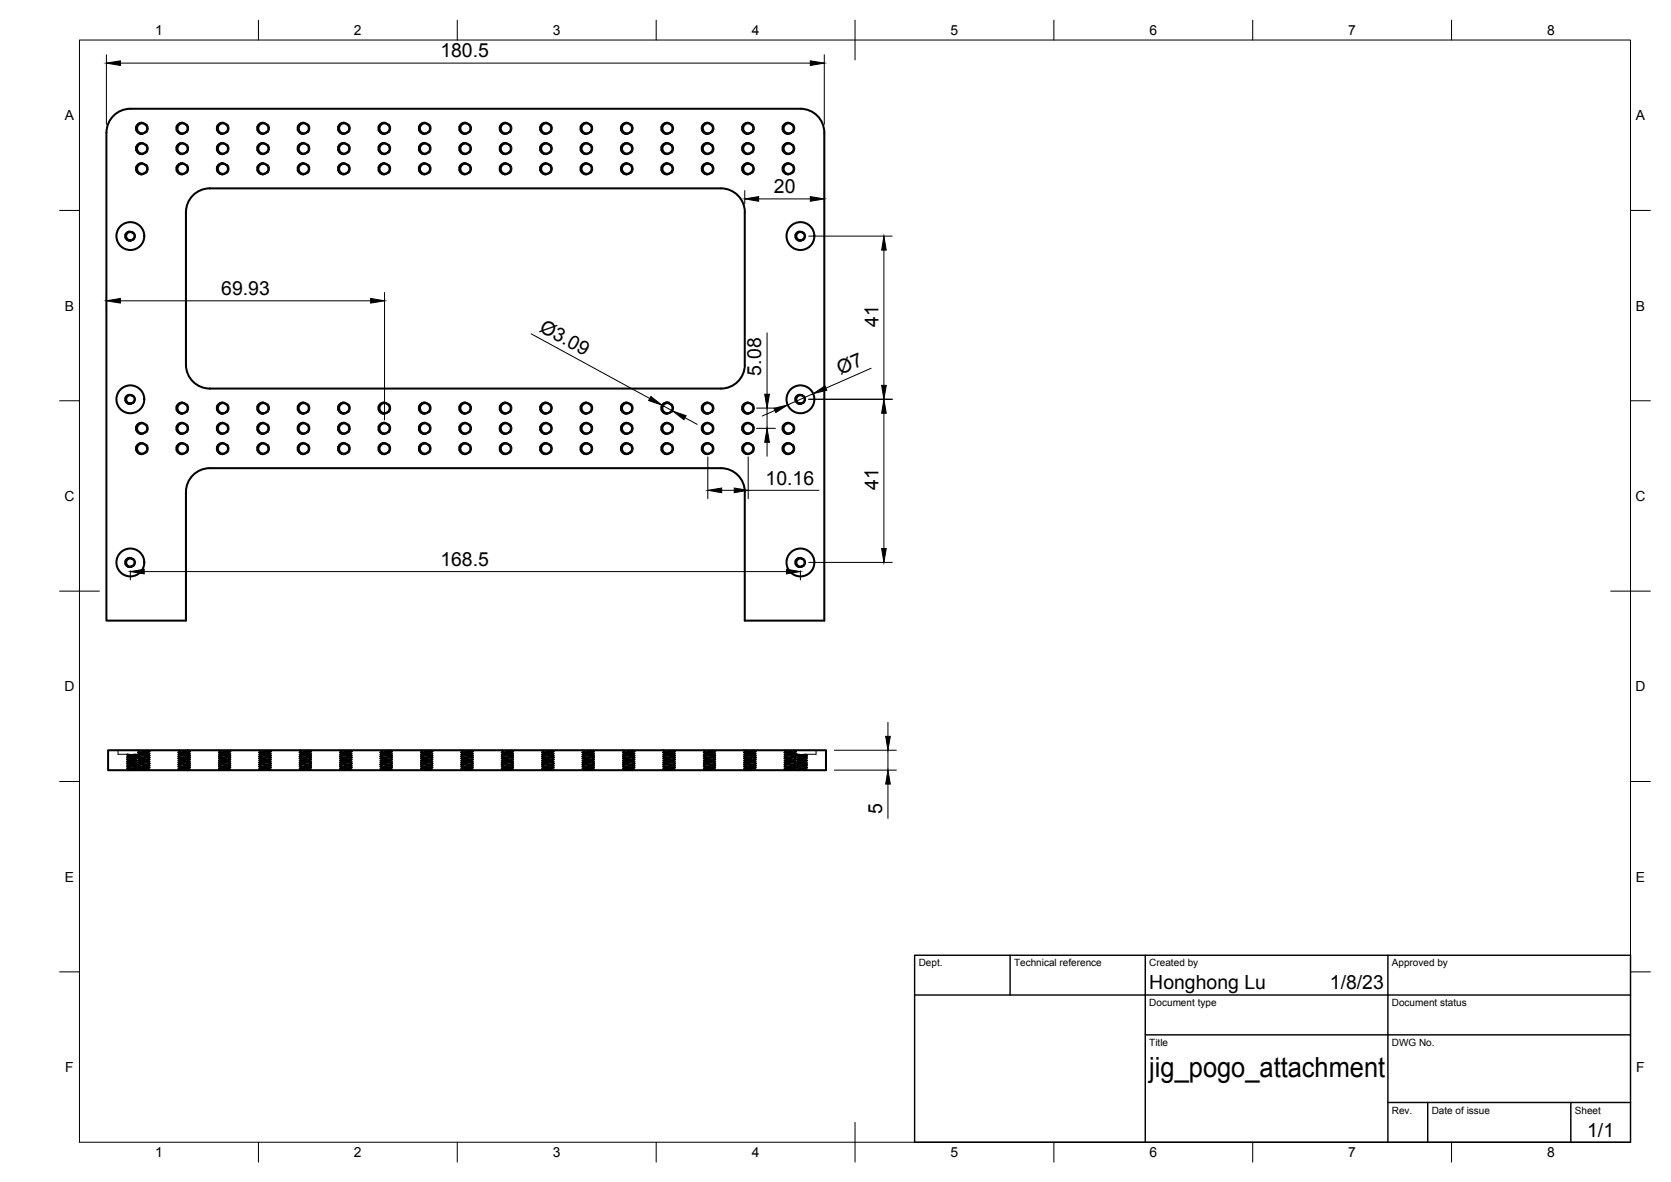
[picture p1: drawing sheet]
<svg xmlns="http://www.w3.org/2000/svg" width="420mm" height="297mm" viewBox="0 0 420 297" stroke-linecap="round" stroke-linejoin="round" font-family="sans-serif">
<defs><g id="words">
<text font-size="7" x="289" y="270.6">jig_pogo_attachment</text>
<g font-size="4.9">
<text x="110.7" y="14.4">180.5</text>
<text x="194.6" y="48.5">20</text>
<text x="55.6" y="74.1">69.93</text>
<text x="135.4" y="83.1" transform="rotate(29 135.4 83.1)">Ø3.09</text>
<text x="220.9" y="82.2" transform="rotate(-90 220.9 82.2)">41</text>
<text x="191.4" y="94.4" transform="rotate(-90 191.4 94.4)">5.08</text>
<text x="211.3" y="94.2" transform="rotate(-24 211.3 94.2)">Ø7</text>
<text x="192.5" y="121.8">10.16</text>
<text x="220.9" y="123.1" transform="rotate(-90 220.9 123.1)">41</text>
<text x="110.7" y="142.2">168.5</text>
<text x="221.8" y="204.5" transform="rotate(-90 221.8 204.5)">5</text>
<text x="289" y="248.5">Honghong Lu</text>
<text x="334.4" y="248.5">1/8/23</text>
<text x="399.1" y="285.7">1/1</text>
</g>
<g font-size="3.5">
<text x="39" y="8.8">1</text>
<text x="89" y="8.8">2</text>
<text x="139" y="8.8">3</text>
<text x="189" y="8.8">4</text>
<text x="239" y="8.8">5</text>
<text x="289" y="8.8">6</text>
<text x="339" y="8.8">7</text>
<text x="389" y="8.8">8</text>
<text x="16.3" y="30.2">A</text>
<text x="411.3" y="30.2">A</text>
<text x="16.3" y="78">B</text>
<text x="411.3" y="78">B</text>
<text x="16.2" y="125.9">C</text>
<text x="411.2" y="125.9">C</text>
<text x="16.2" y="173.7">D</text>
<text x="411.2" y="173.7">D</text>
<text x="16.3" y="221.6">E</text>
<text x="411.3" y="221.6">E</text>
<text x="16.4" y="269.4">F</text>
<text x="411.4" y="269.4">F</text>
<text x="39" y="290.8">1</text>
<text x="89" y="290.8">2</text>
<text x="139" y="290.8">3</text>
<text x="189" y="290.8">4</text>
<text x="239" y="290.8">5</text>
<text x="289" y="290.8">6</text>
<text x="339" y="290.8">7</text>
<text x="389" y="290.8">8</text>
</g>
<g font-size="2.5">
<text x="231" y="242.9">Dept.</text>
<text x="255" y="242.9">Technical reference</text>
<text x="289" y="242.9">Created by</text>
<text x="350" y="242.9">Approved by</text>
<text x="289" y="252.8">Document type</text>
<text x="350" y="252.8">Document status</text>
<text x="289" y="262.9">Title</text>
<text x="350" y="262.9">DWG No.</text>
<text x="350" y="279.9">Rev.</text>
<text x="360" y="279.9">Date of issue</text>
<text x="396" y="279.9">Sheet</text>
</g>
</g></defs>
<!-- layer: Visible -->
<g fill="none" stroke="#000" stroke-width=".51">
<path d="M28.5 29.1a6 6 0 0 1 4.3-1.8h168.5a6 6 0 0 1 6 6v122.7h-20v-32.3a6 6 0 0 0-6-6h-128.5a6 6 0 0 0-6 6v32.3h-20v-122.7a6.2 6.2 0 0 1 1.7-4.2zM34.2 37.7l.6 .7 .6 .3 .6-.1 .6-.3M34.2 32.6l.6 .8 .6 .2h.6l.6-.4M34.3 36.9v.8M34.3 31.9v.8M36.6 36.4l-.5-.3a1.42 1.42 0 0 0-1.9 .8M36.6 31.3l-.2-.1a1.41 1.41 0 0 0-2.2 .7M36.6 31.3a1.26 1.26 0 0 0-1.8 .1 1.26 1.26 0 0 0 0 1.7 1.26 1.26 0 0 0 1.8 .1M36.6 36.4a1.26 1.26 0 0 0-1.8 .1 1.26 1.26 0 0 0 0 1.7 1.26 1.26 0 0 0 1.8 .1M36.6 36.4a1.26 1.26 0 0 1 0 1.9M36.6 31.3a1.26 1.26 0 0 1 0 1.9M44.4 32.6l.5 .8 .7 .2h.6l.5-.4"/>
<path d="M44.4 37.7l.5 .7 .7 .3 .6-.1 .5-.3M44.4 31.9v.8M44.4 36.9v.8M46.7 31.3l-.1-.1a1.41 1.41 0 0 0-2.2 .7M46.7 36.4l-.4-.3a1.42 1.42 0 0 0-1.9 .8M46.7 31.3a1.26 1.26 0 0 0-1.7 .1 1.26 1.26 0 0 0 0 1.7 1.26 1.26 0 0 0 1.7 .1M46.7 36.4a1.26 1.26 0 0 0-1.7 .1 1.26 1.26 0 0 0 0 1.7 1.26 1.26 0 0 0 1.7 .1M46.7 31.3a1.26 1.26 0 0 1 0 1.9M46.7 36.4a1.26 1.26 0 0 1 0 1.9M56.9 31.3l-.2-.1a1.38 1.38 0 0 0-2.1 .7 1.38 1.38 0 0 0 1.7 1.7l.6-.4M56.9 36.4l-.5-.3a1.38 1.38 0 0 0-1.8 .8 1.38 1.38 0 0 0 1.7 1.7l.6-.3M56.9 36.4a1.26 1.26 0 0 0-1.8 .1 1.26 1.26 0 0 0 0 1.7 1.26 1.26 0 0 0 1.8 .1"/>
<path d="M56.9 31.3a1.26 1.26 0 0 0-1.8 .1 1.26 1.26 0 0 0 0 1.7 1.26 1.26 0 0 0 1.8 .1M56.9 31.3a1.26 1.26 0 0 1 0 1.9M56.9 36.4a1.26 1.26 0 0 1 0 1.9M64.7 36.9l.5-.7a1.34 1.34 0 0 1 1.8 .2 1.26 1.26 0 0 0-1.7 .1 1.26 1.26 0 0 0 0 1.7 1.26 1.26 0 0 0 1.7 .1l-.5 .3-.6 .1-.7-.3-.5-.7M64.7 31.9l.5-.7a1.34 1.34 0 0 1 1.8 .1 1.26 1.26 0 0 0-1.7 .1 1.26 1.26 0 0 0 0 1.7 1.26 1.26 0 0 0 1.7 .1l-.5 .4h-.6l-.7-.2-.5-.8M64.7 36.9v.8M64.7 31.9v.8M67 36.4a1.26 1.26 0 0 1 0 1.9M67 31.3a1.26 1.26 0 0 1 0 1.9M77.2 36.4l-.4-.3a1.38 1.38 0 0 0-1.9 .8 1.38 1.38 0 0 0 1.8 1.7l.5-.3M77.2 31.3l-.1-.1a1.38 1.38 0 0 0-2.2 .7 1.38 1.38 0 0 0 1.8 1.7l.5-.4M77.2 36.4a1.26 1.26 0 0 0-1.8 .1 1.26 1.26 0 0 0 0 1.7 1.26 1.26 0 0 0 1.8 .1"/>
<path d="M77.2 31.3a1.26 1.26 0 0 0-1.8 .1 1.26 1.26 0 0 0 0 1.7 1.26 1.26 0 0 0 1.8 .1M77.2 36.4a1.26 1.26 0 0 1 0 1.9M77.2 31.3a1.26 1.26 0 0 1 0 1.9M87.4 36.4l-.5-.3a1.38 1.38 0 0 0-1.8 .8 1.39 1.39 0 0 0 1.7 1.7l.6-.3M87.4 31.3l-.2-.1a1.38 1.38 0 0 0-2.1 .7 1.39 1.39 0 0 0 1.7 1.7l.6-.4M87.4 36.4a1.26 1.26 0 0 0-1.8 .1 1.26 1.26 0 0 0 0 1.7 1.26 1.26 0 0 0 1.8 .1M87.4 31.3a1.26 1.26 0 0 0-1.8 .1 1.26 1.26 0 0 0 0 1.7 1.26 1.26 0 0 0 1.8 .1M87.4 36.4a1.26 1.26 0 0 1 0 1.9M87.4 31.3a1.26 1.26 0 0 1 0 1.9M97.5 31.3l-.1-.1a1.38 1.38 0 0 0-2.2 .7 1.39 1.39 0 0 0 1.8 1.7l.5-.4M97.5 36.4l-.4-.3a1.38 1.38 0 0 0-1.9 .8 1.39 1.39 0 0 0 1.8 1.7l.5-.3M97.5 36.4a1.26 1.26 0 0 0-1.7 .1 1.26 1.26 0 0 0 0 1.7 1.26 1.26 0 0 0 1.7 .1"/>
<path d="M97.5 31.3a1.26 1.26 0 0 0-1.7 .1 1.26 1.26 0 0 0 0 1.7 1.26 1.26 0 0 0 1.7 .1M97.5 31.3a1.26 1.26 0 0 1 0 1.9M97.5 36.4a1.26 1.26 0 0 1 0 1.9M107.7 31.3l-.2-.1a1.38 1.38 0 0 0-2.1 .7 1.39 1.39 0 0 0 1.8 1.7l.5-.4M107.7 36.4l-.5-.3a1.38 1.38 0 0 0-1.8 .8 1.39 1.39 0 0 0 1.8 1.7l.5-.3M107.7 31.3a1.26 1.26 0 0 0-1.8 .1 1.26 1.26 0 0 0 0 1.7 1.26 1.26 0 0 0 1.8 .1M107.7 36.4a1.26 1.26 0 0 0-1.8 .1 1.26 1.26 0 0 0 0 1.7 1.26 1.26 0 0 0 1.8 .1M107.7 31.3a1.26 1.26 0 0 1 0 1.9M107.7 36.4a1.26 1.26 0 0 1 0 1.9M117.8 31.3a1.39 1.39 0 0 0-2.3 .6 1.39 1.39 0 0 0 1.8 1.7l.5-.4M117.8 36.4a1.39 1.39 0 0 0-2.3 .5 1.39 1.39 0 0 0 1.8 1.7l.5-.3M117.8 31.3a1.26 1.26 0 0 0-1.7 .1 1.26 1.26 0 0 0 0 1.7 1.26 1.26 0 0 0 1.7 .1"/>
<path d="M117.8 36.4a1.26 1.26 0 0 0-1.7 .1 1.26 1.26 0 0 0 0 1.7 1.26 1.26 0 0 0 1.7 .1M117.8 31.3a1.26 1.26 0 0 1 0 1.9M117.8 36.4a1.26 1.26 0 0 1 0 1.9M125.7 37.7l.4 .7 .6 .3a1.31 1.31 0 0 0 1.3-.4M125.7 32.6l.4 .7 .6 .3a1.31 1.31 0 0 0 1.3-.4M125.7 36.9v.8M125.7 31.9v.8M128 36.4a1.39 1.39 0 0 0-2.3 .5M128 31.3a1.39 1.39 0 0 0-2.3 .6M128 31.3a1.26 1.26 0 0 0-1.8 .1 1.26 1.26 0 0 0 0 1.7 1.26 1.26 0 0 0 1.8 .1M128 36.4a1.26 1.26 0 0 0-1.8 .1 1.26 1.26 0 0 0 0 1.7 1.26 1.26 0 0 0 1.8 .1M128 36.4a1.26 1.26 0 0 1 0 1.9"/>
<path d="M128 31.3a1.26 1.26 0 0 1 0 1.9M138.2 36.4a1.39 1.39 0 0 0-2.3 .5 1.38 1.38 0 0 0 .4 1.5 1.38 1.38 0 0 0 1.4 .2l.5-.3M138.2 31.3a1.39 1.39 0 0 0-2.3 .6 1.38 1.38 0 0 0 .4 1.4 1.38 1.38 0 0 0 1.4 .2l.5-.3M138.2 36.4a1.26 1.26 0 0 0-1.8 .1 1.26 1.26 0 0 0 0 1.7 1.26 1.26 0 0 0 1.8 .1M138.2 31.3a1.26 1.26 0 0 0-1.8 .1 1.26 1.26 0 0 0 0 1.7 1.26 1.26 0 0 0 1.8 .1M138.2 36.4a1.26 1.26 0 0 1 0 1.9M138.2 31.3a1.26 1.26 0 0 1 0 1.9M146.3 36.4l.2-.2a1.34 1.34 0 0 1 1.8 .2l-.1-.1a1.26 1.26 0 0 0-1.7 .2 1.26 1.26 0 0 0 .1 1.7 1.26 1.26 0 0 0 1.7 .1 1.39 1.39 0 0 1-2.3-.6v-.8zM146.3 31.3l.2-.1a1.34 1.34 0 0 1 1.8 .1l-.1-.1a1.26 1.26 0 0 0-1.7 .2 1.26 1.26 0 0 0 .1 1.8 1.26 1.26 0 0 0 1.7 0 1.39 1.39 0 0 1-2.3-.6v-.8zM148.3 36.4a1.26 1.26 0 0 1 0 1.9M148.3 31.3a1.26 1.26 0 0 1 0 1.9M156.2 37.7l.4 .7 .6 .3a1.31 1.31 0 0 0 1.3-.4"/>
<path d="M156.2 32.6l.4 .7 .6 .3a1.31 1.31 0 0 0 1.3-.4M156.2 36.9v.8M156.2 31.9v.8M158.5 36.4a1.39 1.39 0 0 0-2.3 .5M158.5 31.3a1.39 1.39 0 0 0-2.3 .6M158.5 36.4a1.26 1.26 0 0 0-1.8 .1 1.26 1.26 0 0 0 0 1.7 1.26 1.26 0 0 0 1.8 .1M158.5 31.3a1.26 1.26 0 0 0-1.8 .1 1.26 1.26 0 0 0 0 1.7 1.26 1.26 0 0 0 1.8 .1M158.5 36.4a1.26 1.26 0 0 1 0 1.9M158.5 31.3a1.26 1.26 0 0 1 0 1.9M168.6 36.4a1.39 1.39 0 0 0-2.3 .5 1.38 1.38 0 0 0 .5 1.5 1.38 1.38 0 0 0 1.4 .2l.4-.3M168.6 31.3a1.39 1.39 0 0 0-2.3 .6 1.38 1.38 0 0 0 .5 1.4 1.38 1.38 0 0 0 1.4 .2l.4-.3M168.6 36.4a1.26 1.26 0 0 0-1.7 .1 1.26 1.26 0 0 0 0 1.7 1.26 1.26 0 0 0 1.7 .1"/>
<path d="M168.6 31.3a1.26 1.26 0 0 0-1.7 .1 1.26 1.26 0 0 0 0 1.7 1.26 1.26 0 0 0 1.7 .1M168.6 36.4a1.26 1.26 0 0 1 0 1.9M168.6 31.3a1.26 1.26 0 0 1 0 1.9M178.8 36.4a1.39 1.39 0 0 0-2.3 .5 1.38 1.38 0 0 0 .4 1.5 1.38 1.38 0 0 0 1.5 .2l.4-.3M178.8 31.3a1.39 1.39 0 0 0-2.3 .6 1.38 1.38 0 0 0 .4 1.4 1.38 1.38 0 0 0 1.5 .2l.4-.3M178.8 31.3a1.26 1.26 0 0 0-1.8 .1 1.26 1.26 0 0 0 0 1.7 1.26 1.26 0 0 0 1.8 .1M178.8 36.4a1.26 1.26 0 0 0-1.8 .1 1.26 1.26 0 0 0 0 1.7 1.26 1.26 0 0 0 1.8 .1M178.8 36.4a1.26 1.26 0 0 1 0 1.9M178.8 31.3a1.26 1.26 0 0 1 0 1.9M189 31.3a1.39 1.39 0 0 0-2.3 .6 1.38 1.38 0 0 0 .4 1.4 1.38 1.38 0 0 0 1.4 .2l.5-.3M189 36.4a1.39 1.39 0 0 0-2.3 .5 1.38 1.38 0 0 0 .4 1.5 1.38 1.38 0 0 0 1.4 .2l.5-.3M189 36.4a1.26 1.26 0 0 0-1.8 .1 1.26 1.26 0 0 0 0 1.7 1.26 1.26 0 0 0 1.8 .1"/>
<path d="M189 31.3a1.26 1.26 0 0 0-1.8 .1 1.26 1.26 0 0 0 0 1.7 1.26 1.26 0 0 0 1.8 .1M189 31.3a1.26 1.26 0 0 1 0 1.9M189 36.4a1.26 1.26 0 0 1 0 1.9M199.1 31.3a1.39 1.39 0 0 0-2.3 .6 1.38 1.38 0 0 0 .4 1.4 1.38 1.38 0 0 0 1.5 .2l.4-.3M199.1 36.4a1.39 1.39 0 0 0-2.3 .5 1.38 1.38 0 0 0 .4 1.5 1.38 1.38 0 0 0 1.5 .2l.4-.3M199.1 31.3a1.26 1.26 0 0 0-1.7 .1 1.26 1.26 0 0 0 0 1.7 1.26 1.26 0 0 0 1.7 .1M199.1 36.4a1.26 1.26 0 0 0-1.7 .1 1.26 1.26 0 0 0 0 1.7 1.26 1.26 0 0 0 1.7 .1M199.1 31.3a1.26 1.26 0 0 1 0 1.9M199.1 36.4a1.26 1.26 0 0 1 0 1.9M31.5 59l.7-.7 1 .1 .2 .2-.5-.3-.8 .2-.3 .4-.1 .6 .2 .5 .4 .3 .6 .1 .5-.3-.4 .3-.6 .1-.6-.3-.3-.5M31.5 59v.7M33.5 58.5l.3 .8-.3 .8"/>
<path d="M34.2 42.8l.6 .7 .6 .3 .6-.1 .6-.3M34.3 42v.8M36.6 41.5l-.5-.3a1.42 1.42 0 0 0-1.9 .8M44.4 42.8l.5 .7 .7 .3 .6-.1 .5-.3M44.4 42v.8M46.7 41.5l-.4-.3a1.42 1.42 0 0 0-1.9 .8M46.8 53.3v38.3a6 6 0 0 0 5.9 6h128.6a6 6 0 0 0 6-6v-38.3M46.8 53.3a6 6 0 0 1 6-6h128.5a6 6 0 0 1 6 6M54.6 42a1.38 1.38 0 0 0 1.7 1.7l.6-.3M56.9 41.5l-.5-.3a1.42 1.42 0 0 0-1.9 .8M64.7 42v.8M67 41.5a1.26 1.26 0 0 0-1.7 .1 1.26 1.26 0 0 0 0 1.7 1.26 1.26 0 0 0 1.7 .1l-.5 .3-.6 .1-.7-.3-.5-.7"/>
<path d="M67 41.5l-.4-.3a1.42 1.42 0 0 0-1.9 .8M67 41.5a1.26 1.26 0 0 1 0 1.9M74.9 42a1.38 1.38 0 0 0 1.8 1.7l.5-.3M77.2 41.5l-.4-.3a1.42 1.42 0 0 0-1.9 .8M85.1 42a1.39 1.39 0 0 0 1.7 1.7l.6-.3M87.4 41.5l-.5-.3a1.39 1.39 0 0 0-1.9 .8M95.2 42a1.39 1.39 0 0 0 1.8 1.7l.5-.3M97.5 41.5l-.4-.3a1.39 1.39 0 0 0-1.9 .8M105.4 42a1.39 1.39 0 0 0 1.8 1.7l.5-.3M107.7 41.5l-.5-.3a1.39 1.39 0 0 0-1.8 .8M115.5 42a1.39 1.39 0 0 0 1.8 1.7l.5-.3M117.8 41.5a1.39 1.39 0 0 0-2.3 .5"/>
<path d="M125.7 42.8l.4 .7 .6 .2a1.31 1.31 0 0 0 1.3-.3M125.7 42v.8M128 41.5a1.39 1.39 0 0 0-2.3 .5M135.9 42a1.38 1.38 0 0 0 .4 1.4 1.38 1.38 0 0 0 1.4 .3l.5-.3M138.2 41.5a1.39 1.39 0 0 0-2.4 .5M148.3 41.5a1.26 1.26 0 0 0-1.7 .1 1.26 1.26 0 0 0 0 1.7 1.26 1.26 0 0 0 1.7 .1 1.39 1.39 0 0 1-2.3-.6v-.8M148.3 41.5a1.39 1.39 0 0 0-2.3 .5M148.3 41.5a1.26 1.26 0 0 1 0 1.9M156.2 42.8l.4 .7 .6 .2a1.31 1.31 0 0 0 1.3-.3M156.2 42v.8M158.5 41.5a1.39 1.39 0 0 0-2.3 .5M166.3 42a1.38 1.38 0 0 0 .5 1.4 1.38 1.38 0 0 0 1.4 .3l.4-.3"/>
<path d="M168.6 41.5a1.39 1.39 0 0 0-2.3 .5M176.5 42a1.38 1.38 0 0 0 .4 1.4 1.38 1.38 0 0 0 1.5 .3l.4-.3M178.8 41.5a1.39 1.39 0 0 0-2.3 .5M186.7 42a1.38 1.38 0 0 0 .4 1.4 1.38 1.38 0 0 0 1.4 .3l.5-.3M189 41.5a1.39 1.39 0 0 0-2.4 .5M196.8 42a1.38 1.38 0 0 0 .4 1.4 1.38 1.38 0 0 0 1.5 .3l.4-.3M199.1 41.5a1.39 1.39 0 0 0-2.3 .5M200 59a1.15 1.15 0 0 0 .4 1.2 1.15 1.15 0 0 0 1.2 .2l.4-.3-.9 .3-.6-.3-.3-.9 .2-.5 .5-.3 1 .1-1-.3-.6 .3-.3 .5M202 58.5l.3 .8-.3 .8M33.5 99.6l.3 .7-.3 .8M200.2 99.7l.8-.5 1 .4-.9-.3-.7 .4-.2 .8 .4 .7 .8 .2 .6-.3-.7 .4-.6-.1a1.13 1.13 0 0 1-.5-1.7zM202 99.6l.3 .7-.3 .8"/>
<path d="M31.5 100l.8-.7h.7l.4 .3-.5-.3-.6 .1-.4 .3-.2 .5 .1 .6 .3 .4 .8 .2 .5-.3-.3 .3h-.9l-.7-.7M31.5 100v.7M34.2 108l.6 .8 .6 .2h.6l.6-.4M34.2 107.3l.6-.7a1.37 1.37 0 0 1 1.8 .1 1.26 1.26 0 0 1 0 1.9M34.2 113.1l.6 .7 .6 .3 .6-.1 .6-.3M34.3 107.3v.7M34.3 112.3v.8M36.6 111.8l-.5-.3a1.42 1.42 0 0 0-1.9 .8M36.6 106.7a1.26 1.26 0 0 0-1.8 .1 1.26 1.26 0 0 0 0 1.7 1.26 1.26 0 0 0 1.8 .1M36.6 111.8a1.26 1.26 0 0 0-1.8 .1 1.26 1.26 0 0 0 0 1.7 1.26 1.26 0 0 0 1.8 .1M36.6 111.8a1.26 1.26 0 0 1 0 1.9M44.4 113.1l.5 .7 .7 .3 .6-.1 .5-.3"/>
<path d="M44.4 108l.5 .8 .7 .2h.6l.5-.4M44.4 107.3l.5-.7a1.37 1.37 0 0 1 1.8 .1 1.26 1.26 0 0 1 0 1.9M44.4 103l.5 .7 .7 .2h.6l.5-.4M44.4 112.3v.8M44.4 107.3v.7M44.4 102.2v.8M46.7 111.8l-.4-.3a1.42 1.42 0 0 0-1.9 .8M46.7 101.6l-.1-.1a1.41 1.41 0 0 0-2.2 .7M46.7 111.8a1.26 1.26 0 0 0-1.7 .1 1.26 1.26 0 0 0 0 1.7 1.26 1.26 0 0 0 1.7 .1M46.7 106.7a1.26 1.26 0 0 0-1.7 .1 1.26 1.26 0 0 0 0 1.7 1.26 1.26 0 0 0 1.7 .1M46.7 111.8a1.26 1.26 0 0 1 0 1.9M56.9 111.8l-.5-.3a1.38 1.38 0 0 0-1.8 .8 1.38 1.38 0 0 0 1.7 1.7l.6-.3"/>
<path d="M56.9 101.6l-.2-.1a1.38 1.38 0 0 0-2.1 .7 1.38 1.38 0 0 0 1.7 1.7l.6-.4M56.9 111.8a1.26 1.26 0 0 0-1.8 .1 1.26 1.26 0 0 0 0 1.7 1.26 1.26 0 0 0 1.8 .1M56.9 106.7a1.26 1.26 0 0 0-1.8 .1 1.26 1.26 0 0 0 0 1.7 1.26 1.26 0 0 0 1.8 .1M56.9 111.8a1.26 1.26 0 0 1 0 1.9M64.7 112.3l.5-.7a1.34 1.34 0 0 1 1.8 .2 1.26 1.26 0 0 0-1.7 .1 1.26 1.26 0 0 0 0 1.7 1.26 1.26 0 0 0 1.7 .1l-.5 .3-.6 .1-.7-.3-.5-.7M64.7 102.2v.8M64.7 107.3v.7M64.7 112.3v.8M67 101.6a1.26 1.26 0 0 0-1.7 .1 1.26 1.26 0 0 0 0 1.8 1.26 1.26 0 0 0 1.7 0l-.5 .4h-.6l-.7-.2-.5-.7M67 101.6l-.1-.1a1.41 1.41 0 0 0-2.2 .7M67 106.7a1.26 1.26 0 0 0-1.7 .1 1.26 1.26 0 0 0 0 1.7 1.26 1.26 0 0 0 1.7 .1l-.5 .4h-.6l-.7-.2-.5-.8M67 106.7l-.1-.1a1.41 1.41 0 0 0-2.2 .7"/>
<path d="M67 101.6a1.26 1.26 0 0 1 0 1.9M67 106.7a1.26 1.26 0 0 1 0 1.9M67 111.8a1.26 1.26 0 0 1 0 1.9M77.2 101.6l-.1-.1a1.38 1.38 0 0 0-2.2 .7 1.38 1.38 0 0 0 1.8 1.7l.5-.4M77.2 111.8l-.4-.3a1.38 1.38 0 0 0-1.9 .8 1.38 1.38 0 0 0 1.8 1.7l.5-.3M77.2 106.7a1.26 1.26 0 0 0-1.8 .1 1.26 1.26 0 0 0 0 1.7 1.26 1.26 0 0 0 1.8 .1M77.2 111.8a1.26 1.26 0 0 0-1.8 .1 1.26 1.26 0 0 0 0 1.7 1.26 1.26 0 0 0 1.8 .1M77.2 111.8a1.26 1.26 0 0 1 0 1.9M87.4 111.8l-.5-.3a1.38 1.38 0 0 0-1.8 .8 1.39 1.39 0 0 0 1.7 1.7l.6-.3M87.4 101.6l-.2-.1a1.38 1.38 0 0 0-2.1 .7 1.39 1.39 0 0 0 1.7 1.7l.6-.4M87.4 106.7a1.26 1.26 0 0 0-1.8 .1 1.26 1.26 0 0 0 0 1.7 1.26 1.26 0 0 0 1.8 .1M87.4 111.8a1.26 1.26 0 0 0-1.8 .1 1.26 1.26 0 0 0 0 1.7 1.26 1.26 0 0 0 1.8 .1"/>
<path d="M87.4 111.8a1.26 1.26 0 0 1 0 1.9M97.5 111.8l-.4-.3a1.38 1.38 0 0 0-1.9 .8 1.39 1.39 0 0 0 1.8 1.7l.5-.3M97.5 101.6l-.1-.1a1.38 1.38 0 0 0-2.2 .7 1.39 1.39 0 0 0 1.8 1.7l.5-.4M97.5 106.7a1.26 1.26 0 0 0-1.7 .1 1.26 1.26 0 0 0 0 1.7 1.26 1.26 0 0 0 1.7 .1M97.5 111.8a1.26 1.26 0 0 0-1.7 .1 1.26 1.26 0 0 0 0 1.7 1.26 1.26 0 0 0 1.7 .1M97.5 111.8a1.26 1.26 0 0 1 0 1.9M107.7 101.6l-.2-.1a1.38 1.38 0 0 0-2.1 .7 1.39 1.39 0 0 0 1.8 1.7l.5-.4M107.7 111.8l-.5-.3a1.38 1.38 0 0 0-1.8 .8 1.39 1.39 0 0 0 1.8 1.7l.5-.3M107.7 111.8a1.26 1.26 0 0 0-1.8 .1 1.26 1.26 0 0 0 0 1.7 1.26 1.26 0 0 0 1.8 .1M107.7 106.7a1.26 1.26 0 0 0-1.8 .1 1.26 1.26 0 0 0 0 1.7 1.26 1.26 0 0 0 1.8 .1M107.7 111.8a1.26 1.26 0 0 1 0 1.9M117.8 101.6a1.39 1.39 0 0 0-2.3 .6 1.39 1.39 0 0 0 1.8 1.7l.5-.4"/>
<path d="M117.8 111.8a1.39 1.39 0 0 0-2.3 .5 1.39 1.39 0 0 0 1.8 1.7l.5-.3M117.8 111.8a1.26 1.26 0 0 0-1.7 .1 1.26 1.26 0 0 0 0 1.7 1.26 1.26 0 0 0 1.7 .1M117.8 106.7a1.26 1.26 0 0 0-1.7 .1 1.26 1.26 0 0 0 0 1.7 1.26 1.26 0 0 0 1.7 .1M117.8 111.8a1.26 1.26 0 0 1 0 1.9M125.7 103l.4 .6 .6 .3a1.31 1.31 0 0 0 1.3-.4M125.7 108l.4 .7 .6 .3a1.31 1.31 0 0 0 1.3-.4M125.7 107.3l.5-.7a1.34 1.34 0 0 1 1.8 .1 1.26 1.26 0 0 1 0 1.9M125.7 113.1l.4 .7 .6 .3a1.31 1.31 0 0 0 1.3-.4M125.7 102.2v.8M125.7 107.3v.7M125.7 112.3v.8M128 101.6a1.39 1.39 0 0 0-2.3 .6"/>
<path d="M128 111.8a1.39 1.39 0 0 0-2.3 .5M128 111.8a1.26 1.26 0 0 0-1.8 .1 1.26 1.26 0 0 0 0 1.7 1.26 1.26 0 0 0 1.8 .1M128 106.7a1.26 1.26 0 0 0-1.8 .1 1.26 1.26 0 0 0 0 1.7 1.26 1.26 0 0 0 1.8 .1M128 111.8a1.26 1.26 0 0 1 0 1.9M138.2 111.8a1.39 1.39 0 0 0-2.3 .5 1.38 1.38 0 0 0 .4 1.5 1.38 1.38 0 0 0 1.4 .2l.5-.3M138.2 101.6a1.39 1.39 0 0 0-2.3 .6 1.38 1.38 0 0 0 .4 1.4 1.38 1.38 0 0 0 1.4 .2l.5-.3M138.2 111.8a1.26 1.26 0 0 0-1.8 .1 1.26 1.26 0 0 0 0 1.7 1.26 1.26 0 0 0 1.8 .1M138.2 106.7a1.26 1.26 0 0 0-1.8 .1 1.26 1.26 0 0 0 0 1.7 1.26 1.26 0 0 0 1.8 .1M138.2 111.8a1.26 1.26 0 0 1 0 1.9M146.3 111.9l.2-.3a1.34 1.34 0 0 1 1.8 .2l-.1-.1a1.26 1.26 0 0 0-1.7 .2 1.26 1.26 0 0 0 .1 1.7 1.26 1.26 0 0 0 1.7 .1 1.39 1.39 0 0 1-2.3-.6v-.8zM148.3 106.7a1.39 1.39 0 0 0-2.3 .6 1.38 1.38 0 0 0 .4 1.4 1.38 1.38 0 0 0 1.5 .2l.4-.2a1.26 1.26 0 0 1-1.8-.2 1.26 1.26 0 0 1 .1-1.7 1.26 1.26 0 0 1 1.7-.1M148.3 101.6a1.39 1.39 0 0 0-2.3 .6 1.38 1.38 0 0 0 .4 1.4 1.38 1.38 0 0 0 1.5 .2l.4-.2a1.26 1.26 0 0 1-1.8-.2 1.26 1.26 0 0 1 .1-1.7 1.26 1.26 0 0 1 1.7-.1"/>
<path d="M148.3 111.8a1.26 1.26 0 0 1 0 1.9M148.3 106.7a1.26 1.26 0 0 1 0 1.9M148.3 101.6a1.26 1.26 0 0 1 0 1.9M156.2 108l.4 .7 .6 .3a1.31 1.31 0 0 0 1.3-.4M156.2 107.3l.5-.7a1.34 1.34 0 0 1 1.8 .1 1.26 1.26 0 0 1 0 1.9M156.2 103l.4 .6 .6 .3a1.31 1.31 0 0 0 1.3-.4M156.2 112.3v.8M156.2 107.3v.7M156.2 102.2v.8M158.5 111.8a1.26 1.26 0 0 0-1.8 .1 1.26 1.26 0 0 0 0 1.7 1.26 1.26 0 0 0 1.8 .1 1.39 1.39 0 0 1-2.3-.6M158.5 111.8a1.39 1.39 0 0 0-2.3 .5M158.5 101.6a1.39 1.39 0 0 0-2.3 .6"/>
<path d="M158.5 106.7a1.26 1.26 0 0 0-1.8 .1 1.26 1.26 0 0 0 0 1.7 1.26 1.26 0 0 0 1.8 .1M158.5 111.8a1.26 1.26 0 0 1 0 1.9M168.6 101.6a1.39 1.39 0 0 0-2.3 .6 1.38 1.38 0 0 0 .5 1.4 1.38 1.38 0 0 0 1.4 .2l.4-.3M168.6 111.8a1.39 1.39 0 0 0-2.3 .5 1.38 1.38 0 0 0 .5 1.5 1.38 1.38 0 0 0 1.4 .2l.4-.3M168.6 111.8a1.26 1.26 0 0 0-1.7 .1 1.26 1.26 0 0 0 0 1.7 1.26 1.26 0 0 0 1.7 .1M168.6 106.7a1.26 1.26 0 0 0-1.7 .1 1.26 1.26 0 0 0 0 1.7 1.26 1.26 0 0 0 1.7 .1M168.6 111.8a1.26 1.26 0 0 1 0 1.9M178.8 101.6a1.39 1.39 0 0 0-2.3 .6 1.38 1.38 0 0 0 .4 1.4 1.38 1.38 0 0 0 1.5 .2l.4-.3M178.8 111.8a1.39 1.39 0 0 0-2.3 .5 1.38 1.38 0 0 0 .4 1.5 1.38 1.38 0 0 0 1.5 .2l.4-.3M178.8 111.8a1.26 1.26 0 0 0-1.8 .1 1.26 1.26 0 0 0 0 1.7 1.26 1.26 0 0 0 1.8 .1M178.8 106.7a1.26 1.26 0 0 0-1.8 .1 1.26 1.26 0 0 0 0 1.7 1.26 1.26 0 0 0 1.8 .1M178.8 111.8a1.26 1.26 0 0 1 0 1.9"/>
<path d="M189 101.6a1.39 1.39 0 0 0-2.3 .6 1.38 1.38 0 0 0 .4 1.4 1.38 1.38 0 0 0 1.4 .2l.5-.3M189 111.8a1.39 1.39 0 0 0-2.3 .5 1.38 1.38 0 0 0 .4 1.5 1.38 1.38 0 0 0 1.4 .2l.5-.3M189 106.7a1.26 1.26 0 0 0-1.8 .1 1.26 1.26 0 0 0 0 1.7 1.26 1.26 0 0 0 1.8 .1M189 111.8a1.26 1.26 0 0 0-1.8 .1 1.26 1.26 0 0 0 0 1.7 1.26 1.26 0 0 0 1.8 .1M189 111.8a1.26 1.26 0 0 1 0 1.9M199.1 111.8a1.39 1.39 0 0 0-2.3 .5 1.38 1.38 0 0 0 .4 1.5 1.38 1.38 0 0 0 1.5 .2l.4-.3M199.1 106.7a1.26 1.26 0 0 0-1.7 .1 1.26 1.26 0 0 0 0 1.7 1.26 1.26 0 0 0 1.7 .1M199.1 111.8a1.26 1.26 0 0 0-1.7 .1 1.26 1.26 0 0 0 0 1.7 1.26 1.26 0 0 0 1.7 .1M199.1 111.8a1.26 1.26 0 0 1 0 1.9M31.5 141l.3-.5 .6-.3 .7 .1 .3 .3-.4-.3-.7 .1-.4 .5-.2 .5a1.05 1.05 0 0 0 .6 .9 1.05 1.05 0 0 0 1.1-.2l-.3 .3-.7 .1-.6-.3-.3-.5M31.5 141v.7M33.5 140.6l.3 .7-.3 .8"/>
<path d="M200.2 140.6l.9-.4 .9 .4-.5-.3-.7 .1-.4 .4-.2 .6a1.05 1.05 0 0 0 .6 .9 1.05 1.05 0 0 0 1.2-.2l-.7 .4-.6-.1a1.12 1.12 0 0 1-.5-1.8zM202 140.6l.3 .7-.3 .8M27.2 188.5h20v5.1h-20zM47.2 193.6h140.5M47.2 188.5h140.5M187.7 188.5h20v5.1h-20z"/>
<circle cx="32.8" cy="59.3" r="3.5"/>
<circle cx="35.7" cy="42.4" r="1.26"/>
<circle cx="45.9" cy="42.4" r="1.26"/>
<circle cx="56.1" cy="42.4" r="1.26"/>
<circle cx="76.4" cy="42.4" r="1.26"/>
<circle cx="86.5" cy="42.4" r="1.26"/>
<circle cx="96.7" cy="42.4" r="1.26"/>
<circle cx="106.9" cy="42.4" r="1.26"/>
<circle cx="117" cy="42.4" r="1.26"/>
<circle cx="127.2" cy="42.4" r="1.26"/>
<circle cx="137.3" cy="42.4" r="1.26"/>
<circle cx="157.7" cy="42.4" r="1.26"/>
<circle cx="167.8" cy="42.4" r="1.26"/>
<circle cx="178" cy="42.4" r="1.26"/>
<circle cx="188.1" cy="42.4" r="1.26"/>
<circle cx="198.3" cy="42.4" r="1.26"/>
<circle cx="201.3" cy="59.3" r="3.5"/>
<circle cx="32.8" cy="100.3" r="3.5"/>
<circle cx="45.9" cy="102.6" r="1.27"/>
<circle cx="55.9" cy="107.7" r="1.37"/>
<circle cx="56.1" cy="102.6" r="1.27"/>
<circle cx="76.2" cy="107.7" r="1.37"/>
<circle cx="76.4" cy="102.6" r="1.27"/>
<circle cx="86.4" cy="107.7" r="1.37"/>
<circle cx="86.5" cy="102.6" r="1.27"/>
<circle cx="96.5" cy="107.7" r="1.37"/>
<circle cx="96.7" cy="102.6" r="1.27"/>
<circle cx="106.7" cy="107.7" r="1.37"/>
<circle cx="106.9" cy="102.6" r="1.27"/>
<circle cx="116.9" cy="107.7" r="1.37"/>
<circle cx="117" cy="102.6" r="1.27"/>
<circle cx="127.2" cy="102.6" r="1.27"/>
<circle cx="137.2" cy="107.7" r="1.37"/>
<circle cx="137.3" cy="102.6" r="1.27"/>
<circle cx="157.7" cy="102.6" r="1.27"/>
<circle cx="167.7" cy="107.7" r="1.37"/>
<circle cx="167.8" cy="102.6" r="1.27"/>
<circle cx="177.8" cy="107.7" r="1.37"/>
<circle cx="178" cy="102.6" r="1.27"/>
<circle cx="188" cy="107.7" r="1.37"/>
<circle cx="188.1" cy="102.6" r="1.27"/>
<circle cx="198.1" cy="107.7" r="1.37"/>
<circle cx="201.3" cy="100.3" r="3.5"/>
<circle cx="32.8" cy="141.3" r="3.5"/>
<circle cx="201.3" cy="141.3" r="3.5"/>
</g>
<!-- layer: Hidden -->
<g fill="none" stroke="#000" stroke-width=".25">
<path d="M34.2 32.6l.7 .9 .9 .3M34.2 37.7l.7 .9 .9 .3M35.8 30.7l-.9 .2-.7 1M35.8 35.8l-1 .3-.6 .8M36.8 31.2l.5 .9-.1 .5-.4 .7M36.8 36.3l.5 .8-.1 .6-.4 .7M44.4 32.6l.6 .9 .9 .3M44.4 37.7l.6 .9 .9 .3M45.9 30.7l-.8 .2-.7 1M45.9 35.8l-1 .3-.5 .8M47 31.2l.4 .9v.5l-.4 .7M47 36.3l.4 .8v.6l-.4 .7"/>
<path d="M54.6 37.7l.6 .9 .9 .3M54.6 32.6l.6 .9 .9 .3M56.1 35.8l-1 .3-.6 .8M56.1 30.7l-.9 .2-.7 1M57.1 36.3l.5 .8v.6l-.5 .7M57.1 31.2l.5 .9v.5l-.5 .7M64.7 37.7l.6 .9 .9 .3M64.7 32.6l.6 .9 .9 .3M66.3 35.8l-1.1 .3-.5 .8M66.3 30.7l-.9 .2-.7 1M67.3 36.3l.4 .8v.6l-.4 .7M67.3 31.2l.4 .9v.5l-.4 .7"/>
<path d="M74.9 37.7l.6 .9 .9 .3M74.9 32.6l.6 .9 .9 .3M76.4 35.8l-1 .3-.5 .8M76.4 30.7l-.8 .2-.7 1M77.5 36.3l.4 .8v.6l-.4 .7M77.5 31.2l.4 .9v.5l-.4 .7M85 37.7l.7 .9 .9 .3M85 32.6l.7 .9 .9 .3M86.6 35.8l-1 .3-.6 .8M86.6 30.7l-1 .4-.6 .8M87.6 36.3l.5 .8-.1 .6-.4 .7M87.6 31.2l.5 .9-.1 .5-.4 .7"/>
<path d="M95.2 37.7l.5 .8 1 .4M95.2 32.6l.5 .9 1 .3M96.7 35.8l-1 .3-.5 .8M96.7 30.7l-1 .4-.5 .8M97.8 36.3l.4 1-.4 1.1M97.8 31.2l.4 1.1-.4 1M105.4 32.6l.5 .9 1 .3M105.4 37.7l.5 .8 1 .4M106.9 30.7l-1 .4-.5 .8M106.9 35.8l-1 .3-.5 .8M107.9 31.2l.5 1.1-.5 1M107.9 36.3l.5 1-.5 1.1"/>
<path d="M115.5 32.6l.5 .9 1 .3M115.5 37.7l.5 .8 1 .4M117.1 30.7l-1.1 .4-.5 .8M117.1 35.8l-1.1 .3-.5 .8M118.1 31.2l.5 1-.5 1.1M118.1 36.3l.5 1-.5 1.1M125.7 32.6l.5 .9 1 .3M125.7 37.7l.5 .8 1 .4M127.2 30.7l-1 .4-.5 .8M127.2 35.8l-1 .3-.5 .8M128.3 31.2l.4 1-.4 1.1M128.3 36.3l.4 1-.4 1.1"/>
<path d="M135.8 37.7l.6 .8 1 .4M135.8 32.6l.6 .9 1 .3M137.4 35.8l-1 .3-.6 .8M137.4 30.7l-1 .4-.6 .8M138.4 36.3l.5 1-.5 1.1M138.4 31.2l.5 1-.5 1.1M146 37.7l.5 .8 1 .4M146 32.6l.5 .9 1 .3M147.5 35.8l-.9 .3-.6 .8M147.5 30.7l-.9 .3-.6 .9M148.6 36.3l.4 1-.4 1.1M148.6 31.2l.4 1-.4 1.1"/>
<path d="M156.2 37.7l.5 .8 1 .4M156.2 32.6l.5 .9 1 .3M157.7 35.8l-1 .3-.5 .8M157.7 30.7l-1 .3-.5 .9M158.7 36.3l.5 1-.5 1.1M158.7 31.2l.5 1-.5 1.1M166.3 37.7l.5 .8 1 .4M166.3 32.6l.5 .9 1 .3M167.9 35.8l-1 .3-.6 .8M167.9 30.7l-1 .3-.6 .9M168.9 36.3l.5 1-.5 1.1M168.9 31.2l.5 1-.5 1.1"/>
<path d="M176.5 32.6l.5 .9 1 .3M176.5 37.7l.5 .8 1 .4M178 30.7l-.9 .3-.6 .9M178 35.8l-.9 .3-.6 .8M179.1 31.2l.4 1-.1 .7-.3 .4M179.1 36.3l.4 1-.1 .7-.3 .4M186.6 37.7l.6 .8 1 .4M186.6 32.6l.6 .9 1 .3M188.2 35.8l-1 .3-.6 .8M188.2 30.7l-1 .3-.6 .9M189.2 36.3l.5 1-.2 .7-.3 .4M189.2 31.2l.5 1-.2 .7-.3 .4"/>
<path d="M196.8 32.6l.5 .9 1 .3M196.8 37.7l.5 .8 1 .4M198.3 30.7l-.9 .3-.6 .9M198.3 35.8l-.9 .3-.6 .8M199.4 31.2l.4 1-.1 .7-.3 .4M199.4 36.3l.4 1-.1 .7-.3 .4M31.5 59.7l.3 .5 .6 .4M32.4 58.1l-.5 .3-.4 .6M32.8 58.3l-.7 .1-.4 .3-.2 .6 .1 .6M33.5 58.3l.5 .9-.1 .7-.4 .5M33.8 59.5l-.2 .6-.3 .3-.6 .2-.7-.2M34.2 42.8l.7 .9 .9 .2"/>
<path d="M35.8 40.9l-1 .3-.6 .8M36.8 41.3l.5 .9-.1 .6-.4 .7M44.4 42.8l.6 .9 .9 .2M45.9 40.9l-1 .3-.5 .8M47 41.3l.4 .9v.6l-.4 .7M54.6 42.8l.6 .9 .9 .2M56.1 40.9l-1 .3-.6 .8M57.1 41.3l.5 .9v.6l-.5 .7M64.7 42.8l.6 .9 .9 .2M66.3 40.9l-1.1 .3-.5 .8M67.3 41.3l.4 .9v.6l-.4 .7M74.9 42.8l.6 .9 .9 .2"/>
<path d="M76.4 40.9l-1 .3-.5 .8M77.5 41.3l.4 .9v.6l-.4 .7M85 42.8l.7 .9 .9 .2M86.6 40.9l-1 .3-.6 .8M87.6 41.3l.5 .9-.1 .6-.4 .7M95.2 42.8l.5 .8 1 .3M96.7 40.9l-1 .3-.5 .8M97.8 41.3l.4 1.1-.4 1.1M105.4 42.8l.5 .8 1 .3M106.9 40.9l-1 .3-.5 .8M107.9 41.3l.5 1.1-.5 1.1M115.5 42.8l.5 .8 1 .3"/>
<path d="M117.1 40.9l-1.1 .3-.5 .8M118.1 41.3l.5 1-.5 1.2M125.7 42.8l.5 .8 1 .3M127.2 40.9l-1 .3-.5 .8M128.3 41.3l.4 1-.4 1.2M135.8 42.8l.6 .8 1 .3M137.4 40.9l-1 .3-.6 .8M138.4 41.3l.5 1-.5 1.2M146 42.8l.5 .8 1 .3M147.5 40.9l-.9 .3-.6 .8M148.6 41.3l.4 1-.4 1.2M156.2 42.8l.5 .8 1 .3"/>
<path d="M157.7 40.9l-1 .3-.5 .8M158.7 41.3l.5 1-.5 1.2M166.3 42.8l.5 .8 1 .3M167.9 40.9l-1 .3-.6 .8M168.9 41.3l.5 1-.5 1.2M176.5 42.8l.5 .8 1 .3M178 40.9l-.9 .3-.6 .8M179.1 41.3l.4 1-.1 .8-.3 .4M186.6 42.8l.6 .8 1 .3M188.2 40.9l-1 .3-.6 .8M189.2 41.3l.5 1-.2 .8-.3 .4M196.8 42.8l.5 .8 1 .3"/>
<path d="M198.3 40.9l-.9 .3-.6 .8M199.4 41.3l.4 1-.1 .8-.3 .4M200 59.7l.3 .5 .6 .4M200.9 58.1l-.5 .3-.4 .6M201.3 58.3l-.7 .1-.3 .3-.3 .6 .1 .6M202 58.3l.5 .9-.1 .7-.4 .5M202.3 59.5l-.5 .9-.6 .2-.7-.2M32.4 99.1l-.6 .4-.3 .5M32.8 99.3l-.6 .1-.4 .2-.3 .7 .1 .6M33.5 99.3l.5 .9-.1 .8-.4 .4M200.9 99.1l-.6 .4-.3 .5M201.3 99.3l-.6 .1-.4 .2-.3 .7 .1 .6"/>
<path d="M202 99.3l.5 .9-.1 .7-.4 .5M31.5 100.7l.3 .5 .6 .4M33.8 100.5l-.2 .6-.4 .4-.8 .1-.4-.2M34.2 108l.7 .9 .9 .3M34.2 113.1l.7 .9 .9 .3M35.8 106.1l-.9 .2-.7 1M35.8 111.2l-1 .3-.6 .8M36.8 106.6l.5 .8-.1 .6-.4 .7M36.8 111.7l.5 .8-.1 .6-.4 .7M44.4 103l.6 .9 .9 .2M44.4 113.1l.6 .9 .9 .3M44.4 108l.6 .9 .9 .3"/>
<path d="M45.9 101l-.8 .2-.7 1M45.9 111.2l-1 .3-.5 .8M45.9 106.1l-.8 .2-.7 1M47 101.5l.4 .9v.5l-.4 .8M47 111.7l.4 .8v.6l-.4 .7M47 106.6l.4 .8v.6l-.4 .7M54.6 113.1l.6 .9 .9 .3M54.6 108l.6 .9 .9 .3M54.6 103l.6 .9 .9 .2M56.1 111.2l-1 .3-.6 .8M56.1 106.1l-.9 .2-.7 1M56.1 101l-.9 .2-.7 1"/>
<path d="M57.1 111.7l.5 .8v.6l-.5 .7M57.1 106.6l.5 .8v.6l-.5 .7M57.1 101.5l.5 .9v.5l-.5 .8M64.7 113.1l.6 .9 .9 .3M64.7 103l.6 .9 .9 .2M64.7 108l.6 .9 .9 .3M66.3 111.2l-1.1 .3-.5 .8M66.3 101l-.9 .2-.7 1M66.3 106.1l-.9 .2-.7 1M67.3 111.7l.4 .8v.6l-.4 .7M67.3 101.5l.4 .9v.5l-.4 .8M67.3 106.6l.4 .8v.6l-.4 .7"/>
<path d="M74.9 108l.6 .9 .9 .3M74.9 103l.6 .9 .9 .2M74.9 113.1l.6 .9 .9 .3M76.4 106.1l-.8 .2-.7 1M76.4 101l-.8 .2-.7 1M76.4 111.2l-1 .3-.5 .8M77.5 106.6l.4 .8v.6l-.4 .7M77.5 101.5l.4 .9v.5l-.4 .8M77.5 111.7l.4 .8v.6l-.4 .7M85 108l.7 .9 .9 .3M85 103l.7 .9 .9 .2M85 113.1l.7 .9 .9 .3"/>
<path d="M86.6 106.1l-.9 .2-.7 1M86.6 101l-.9 .2-.7 1M86.6 111.2l-1 .3-.6 .8M87.6 106.6l.5 .8-.1 .6-.4 .7M87.6 101.5l.5 .9-.1 .5-.4 .8M87.6 111.7l.5 .8-.1 .6-.4 .7M95.2 108l.5 .8 1 .4M95.2 113.1l.5 .8 1 .4M95.2 103l.5 .8 1 .3M96.7 106.1l-.8 .2-.7 1M96.7 111.2l-1 .3-.5 .8M96.7 101l-.8 .2-.7 1"/>
<path d="M97.8 106.6l.4 1.1-.4 1M97.8 111.7l.4 1-.4 1.1M97.8 101.5l.4 1.1-.4 1.1M105.4 103l.5 .8 1 .3M105.4 113.1l.5 .8 1 .4M105.4 108l.5 .8 1 .4M106.9 101l-.9 .2-.6 1M106.9 111.2l-1 .3-.5 .8M106.9 106.1l-.9 .2-.6 1M107.9 101.5l.5 1.1-.5 1.1M107.9 111.7l.5 1-.5 1.1M107.9 106.6l.5 1.1-.5 1"/>
<path d="M115.5 113.1l.5 .8 1 .4M115.5 108l.5 .8 1 .4M115.5 103l.5 .8 1 .3M117.1 111.2l-1.1 .3-.5 .8M117.1 106.1l-.9 .2-.7 1M117.1 101l-.9 .2-.7 1M118.1 111.7l.5 1-.5 1.1M118.1 106.6l.5 1-.5 1.1M118.1 101.5l.5 1-.5 1.2M125.7 113.1l.5 .8 1 .4M125.7 103l.5 .8 1 .3M125.7 108l.5 .8 1 .4"/>
<path d="M127.2 111.2l-1 .3-.5 .8M127.2 101l-1 .4-.5 .8M127.2 106.1l-1 .4-.5 .8M128.3 111.7l.4 1-.4 1.1M128.3 101.5l.4 1-.4 1.2M128.3 106.6l.4 1-.4 1.1M135.8 113.1l.6 .8 1 .4M135.8 108l.6 .8 1 .4M135.8 103l.6 .8 1 .3M137.4 111.2l-1 .3-.6 .8M137.4 106.1l-1 .4-.6 .8M137.4 101l-1 .4-.6 .8"/>
<path d="M138.4 111.7l.5 1-.5 1.1M138.4 106.6l.5 1-.5 1.1M138.4 101.5l.5 1-.5 1.2M146 113.1l.5 .8 1 .4M146 108l.5 .8 1 .4M146 103l.5 .8 1 .3M147.5 111.2l-.9 .3-.6 .8M147.5 106.1l-.9 .3-.6 .9M147.5 101l-.9 .3-.6 .9M148.6 111.7l.4 1-.4 1.1M148.6 106.6l.4 1-.4 1.1M148.6 101.5l.4 1-.4 1.2"/>
<path d="M156.2 113.1l.5 .8 1 .4M156.2 103l.5 .8 1 .3M156.2 108l.5 .8 1 .4M157.7 111.2l-1 .3-.5 .8M157.7 101l-1 .3-.5 .9M157.7 106.1l-1 .3-.5 .9M158.7 111.7l.5 1-.5 1.1M158.7 101.5l.5 1-.5 1.2M158.7 106.6l.5 1-.5 1.1M166.3 113.1l.5 .8 1 .4M166.3 108l.5 .8 1 .4M166.3 103l.5 .8 1 .3"/>
<path d="M167.9 111.2l-1 .3-.6 .8M167.9 106.1l-1 .3-.6 .9M167.9 101l-1 .3-.6 .9M168.9 111.7l.5 1-.5 1.1M168.9 106.6l.5 1-.5 1.1M168.9 101.5l.5 1-.5 1.2M176.5 113.1l.5 .8 1 .4M176.5 108l.5 .8 1 .4M176.5 103l.5 .8 1 .3M178 111.2l-.9 .3-.6 .8M178 106.1l-.9 .3-.6 .9M178 101l-.9 .3-.6 .9"/>
<path d="M179.1 111.7l.4 1-.1 .7-.3 .4M179.1 106.6l.4 1-.1 .7-.3 .4M179.1 101.5l.4 1-.1 .7-.3 .5M186.6 108l.6 .8 1 .4M186.6 113.1l.6 .8 1 .4M186.6 103l.6 .8 1 .3M188.2 106.1l-1 .3-.6 .9M188.2 111.2l-1 .3-.6 .8M188.2 101l-1 .3-.6 .9M189.2 106.6l.5 1-.2 .7-.3 .4M189.2 111.7l.5 1-.2 .7-.3 .4M189.2 101.5l.5 1-.2 .7-.3 .5"/>
<path d="M196.8 108l.5 .8 1 .4M196.8 113.1l.5 .8 1 .4M198.3 106.1l-.9 .3-.6 .9M198.3 111.2l-.9 .3-.6 .8M199.4 106.6l.4 1-.1 .7-.3 .4M199.4 111.7l.4 1-.1 .7-.3 .4M200 100.7l.3 .5 .6 .4M202.3 100.5l-.1 .4-.5 .6-.8 .1-.4-.2M31.5 141.7l.3 .5 .6 .4M32.4 140.1l-.6 .4-.3 .5M32.8 140.3l-.5 .1-.5 .3-.3 .6 .1 .6M33.5 140.3l.5 .9-.1 .8-.4 .4"/>
<path d="M33.8 141.5l-.2 .6-.4 .4-.6 .1-.6-.2M200 141.7l.3 .5 .6 .4M200.9 140.1l-.5 .3-.4 .6M201.3 140.3l-.5 .1-.5 .3-.3 .6 .1 .6M202 140.3l.5 .9-.1 .8-.4 .4M202.3 141.5l-.1 .5-.5 .5-.6 .1-.6-.2M29.7 188.5v1.1h2.9M31.9 190.9l2.3 .4-.3 .1M31.9 189.6h.1M31.9 189.6l.3 .2-.3 .2 .3 .2-.3 .2 .2 .3-.2 .2M31.9 190.9h.1M31.9 191.3v.1"/>
<path d="M31.9 191.4l.3 .1M32 192.3l2.3 .2M32 192.3l2.4 .1M32.1 191.3h-.2l2.2 .2M32.1 191.5l-.2 .3 .3 .2-.3 .2 .2 .3-.2 .2 .3 .2M32.1 192.9l-.2 .2 .3 .2-.3 .3M32.1 191.1l-.2 .2M32.2 191.3l-.3 .1 2.1 .1M32.3 193.2l2.2 .2h-.2M32.4 192.6l1.8 .2h-.5M32.4 193.2l2.1 .1-.3 .1M32.4 189.9l1.8 .1-.5 .1"/>
<path d="M32.4 190.4h-.5l1.8 .2M32.4 190.2l-.2 .1 2 .2M32.5 190.4l-.6 .1 1.7 .1M32.5 192.9l-.3 .1 1.9 .2M32.7 193.4l1.5 .2M32.7 191.4l-.6 .1 1.8 .2M32.8 190.7l1.4 .1-.9 .1M32.9 190.1l1.6 .1-.8 .1M32.9 190.1l1.6 .1-.9 .1M33 193.5l-1 .1M33 189.7l1.2-.1-2 .1 .6 .1M33.1 190.6l-.9 .1 1.4 .2"/>
<path d="M33.1 193.5l-.7 .1M33.1 193.3l-.9 .1 1 .2M33.2 191l1.3 .1-1.1 .1M33.3 191l1.2 .1-1.2 .1M33.3 193l.9 .1-1.4 .1M33.3 191.8l-1.1 .2 1.1 .1M33.3 192.6l-1.4 .1 .9 .1M33.4 189.6h-1.5l1.4 .1M33.4 190.3l.8 .1-1.5 .1M33.4 192.6l-1.5 .1 .8 .1M33.5 191.9l1 .2-1.5 .1M33.6 191.8l.6 .1-1.7 .1"/>
<path d="M33.7 191.9l.8 .1-1.6 .1 1.3 .2-1.1 .1M33.7 191l-1.5 .2 .8 .1M33.7 191.6l-1.8 .2h.6M33.8 191.7l-1.9 .1 .5 .1M33.8 189.6h2.9M33.9 192.9h.6l-1.8 .2M33.9 192.6h.3l-2 .3M33.9 192.2l-1.7 .2 .5 .1M34 189.9l.2 .1-2 .2M34 192.8l.5 .1-1.9 .1M34.1 190.7l-2.2 .2h.2M34.1 190.7l-2.1 .3"/>
<path d="M34.2 191.4l-2 .2 .2 .1M34.2 190l.3 .2M34.2 193.2l.3 .1M34.2 192.2l.3 .3M34.2 191.7l.3 .3M34.2 189.6l.3 .1M34.2 193.5v.1M34.4 189.8l-2.4 .1M34.4 189.8l-2.3 .2M34.5 189.7v.1M34.5 190.2h.1M34.5 190.3l-.3 .2 .3 .2-.3 .1 .3 .3-.3 .3 .3 .2-.3 .2"/>
<path d="M34.5 192v.1M34.5 192.5h.1M34.5 192.9h.1M34.5 193.4h.1M34.5 189.8l-.3 .3M34.5 192.1l-.3 .1M34.5 192.5l-.3 .1 .3 .3M34.5 192.9l-.3 .3M34.5 193.4l-.3 .2M34.6 189l2.4 .2M34.6 188.5l.3 .2-.3 .3M34.6 189l.3 .2-.3 .4 .3 .1"/>
<path d="M34.6 191v.1M34.6 191.5v.1M34.6 191.6l.3 .1-.3 .3 .3 .4-.3 .1M34.6 192.5v.1M34.6 193v.1M34.6 193.5v.1M34.6 193.1l.3 .1-.3 .3M34.6 192.6l.3 .1-.3 .3M34.6 191.1l.3 .1-.3 .3M34.6 188.5l1.4 .1M34.6 188.5l1.3 .2M34.7 191.1l2.4 .1"/>
<path d="M34.7 189l-.1 .1 2.3 .1M34.8 191.1l2.4 .1M34.9 189.9l-.3 .1 .3 .2-.3 .3 .3 .4-.3 .1M34.9 189.7v.2M34.9 193.1l2.4 .2M35 192.3l-.1 .1 2.2 .2M35.1 193.1l2.3 .1M35.1 192.5h-.5l1.9 .2M35.1 190.2h-.2l2.2 .2M35.1 188.8l-.2 .1 2.1 .1M35.2 189.9l2.2 .2h-.1M35.2 192.5l-.6 .1 1.8 .1"/>
<path d="M35.2 191.3l2.2 .2h-.2M35.3 188.7l2.1-.1-1.1 .1M35.3 190.4l-.7 .1 1.7 .2M35.4 189.7l2.2 .2M35.4 190.5l-.8 .1 1.5 .1M35.5 192.6l-.6 .1 1.7 .2M35.5 189.6l2.2 .2h-.2M35.5 191.3l-.6 .1 1.7 .1M35.6 189.1l-.7 .1 1.6 .2M35.6 188.8l1.8 .2h-.6M35.7 191.7l2 .1-.3 .1M35.8 192.3l1.6 .2-.7 .1"/>
<path d="M35.8 191.6l1.9 .2h-.5M36 191.9l-1.4 .1 .9 .1M36 191.6l-1.1 .1 1.2 .1M36.1 190.3l-1.2 .1 1.1 .1M36.2 191.9l-1.6 .2 .8 .1M36.2 189.9l1.2 .1-1.1 .1M36.3 189.9l-1.7 .1 .7 .1M36.3 192l1.1 .1-1.2 .1M36.3 193.4l1.1 .1-2.1-.1M36.4 189.9l-1.8 .2h.6M36.4 190.2l1.3 .1-1.1 .1M36.5 190.2l1.2 .1-1.2 .1"/>
<path d="M36.5 192.7l-1.6 .2 .7 .1M36.6 190.6l-1.7 .1 .6 .1M36.6 192.2l1.1 .1-1.3 .1M36.6 189.2l-1.7 .2h.6M36.7 188.5v1.1M36.7 189.5l.7 .1-1.6 .2M36.7 192.2l1 .1-1.4 .1M36.7 190.9l.7 .1-1.7 .1M36.8 193.4l-2.2 .2M36.8 193l.6 .1-1.8 .2M36.9 193.4l-2.3 .2M37 191.4l-2.4 .1"/>
<path d="M37 193l-2.1 .2 .2 .1M37.1 191.7l-2.2 .2h.2M37.1 188.8h.6l-1.8 .2M37.1 191.4l-2.4 .1M37.1 189.5l-2.2 .2 .1 .1M37.2 188.7l.5 .1-1.9 .1M37.2 189.3l-2.3 .2M37.2 190.6h.2l-2.2 .2M37.3 191.9l.1 .1-2.2 .2M37.3 190.8h.4l-2 .2 1.7 .1-.7 .1M37.3 189.4l-2.3 .1M37.4 188.5l.3 .3"/>
<path d="M37.4 190.7l.3 .1-2.1 .1M37.6 192.8h.1l-2.2 .2M37.7 192.3l-.3 .3 .3 .2-2.4 .1M37.7 188.8l-.3 .2 .3 .3M37.7 189.3l-.3 .2 .3 .3M37.7 189.8l-.3 .2 .3 .3M37.7 190.3l-.3 .2 .3 .3M37.7 190.8l-.3 .2 .3 .3M37.7 191.3l-.3 .2 .3 .3M37.7 191.8l-.3 .2 .3 .3M37.7 192.8l-.3 .2 .3 .3-.3 .3M37.7 188.8h.1"/>
<path d="M37.7 189.3h.1M37.7 189.8h.1M37.7 190.3h.1M37.7 190.8h.1M37.7 191.3h.1M37.7 191.8h.1M37.7 192.3h.1M37.7 192.8h.1M37.7 193.3h.1M44.8 189l2.3 .2M44.8 188.5l.2 .2-.2 .3M44.8 189l.2 .2-.2 .4 .2 .1"/>
<path d="M44.8 191v.1M44.8 191.5v.1M44.8 191.6l.2 .1-.2 .3 .2 .4-.2 .1M44.8 192.5v.1M44.8 193v.1M44.8 193.5v.1M44.8 193.1l.2 .1-.2 .3M44.8 192.6l.2 .1-.2 .3M44.8 191.1l.2 .1-.2 .3M44.9 191.1l2.3 .1M44.9 189l-.1 .1 2.2 .1M45 191.1l2.4 .1"/>
<path d="M45 189.9l-.2 .1 .2 .2-.2 .3 .2 .4-.2 .1M45 189.7v.2M45.1 193.1l2.4 .2M45.2 192.3l-.2 .1 2.3 .2M45.2 193.1l2.4 .1M45.3 192.5h-.5l1.8 .2M45.3 190.2h-.2l2.1 .2M45.3 188.8l-.3 .1 2.2 .1M45.3 189.9l2.3 .2h-.2M45.4 192.5l-.6 .1 1.7 .1M45.4 191.3l2.2 .2h-.2M45.5 188.7l2.1-.1-1.1 .1"/>
<path d="M45.5 190.4l-.7 .1 1.6 .2M45.6 189.7l2.2 .2M45.6 190.5l-.8 .1 1.5 .1M45.7 192.6l-.7 .1 1.8 .2M45.7 189.6l2.1 .2h-.2M45.7 191.3l-.6 .1 1.7 .1M45.8 189.1l-.8 .1 1.7 .2M45.8 188.8l1.8 .2h-.6M45.8 191.7l2.1 .1-.4 .1M45.9 191l1.7 .1-.7 .1M45.9 192.3l1.7 .2-.7 .1M45.9 191.6l1.9 .2h-.4"/>
<path d="M46.2 188.6h-1.4l1.3 .1M46.2 191.9l-1.4 .1 .9 .1M46.2 191.6l-1.2 .1 1.2 .1M46.2 190.3l-1.2 .1 1.2 .1M46.3 191.9l-1.5 .2 .8 .1M46.4 189.9l1.2 .1-1.2 .1M46.4 189.9l-1.6 .1 .7 .1M46.4 192l1.2 .1-1.2 .1M46.5 193.4l1.1 .1-2.1-.1M46.5 189.9l-1.7 .2h.6M46.5 190.2l1.3 .1-1 .1M46.7 190.2l1.2 .1-1.2 .1"/>
<path d="M46.7 192.7l-1.7 .2 .8 .1M46.8 190.6l-1.7 .1 .6 .1M46.8 192.2l1.1 .1-1.3 .1M46.8 189.2l-1.8 .2h.7M46.9 189.5l.7 .1-1.7 .2M46.9 192.2l.9 .1-1.4 .1M46.9 190.9l.7 .1-1.7 .1M46.9 193.4l-2.1 .1 2.2-.1M47 193l.6 .1-1.8 .2M47.2 191.4l-2.4 .1M47.2 193l-2.2 .2 .3 .1M47.2 191.7l-2.1 .2h.2"/>
<path d="M47.3 188.8h.6l-1.8 .2M47.3 191.4l-2.4 .1M47.3 189.5l-2.3 .2 .2 .1M47.4 188.7l.4 .1-1.8 .1M47.4 189.3l-2.4 .2M47.4 190.6h.2l-2.2 .2M47.4 191.9l.2 .1-2.3 .2M47.5 190.8h.3l-2 .2M47.5 189.4l-2.4 .1M47.6 188.5l.3 .3-.3 .2 .3 .3-.3 .2 .3 .3-.3 .2 .3 .3-.3 .2 .3 .3-.3 .3 .2 .2M47.6 190.7l.3 .1-2.2 .1M47.7 192.8h.2l-2.3 .2"/>
<path d="M47.8 192.8l-2.3 .1M47.8 191.3l-.2 .3 .3 .2-.3 .2 .3 .3-.3 .3 .2 .2M47.8 192.8l-.2 .2 .2 .3M47.8 193.3l-.2 .3M47.9 191.3h.1M47.9 192.8h.1M47.9 193.3h.1M54.9 189l2.4 .2M54.9 188.5l.3 .2-.3 .3M54.9 189l.3 .2-.3 .4 .3 .1M54.9 191v.1M54.9 191.5v.1"/>
<path d="M54.9 191.6l.3 .1-.3 .3 .3 .4-.3 .1M54.9 192.5v.1M54.9 193v.1M54.9 193.5v.1M54.9 193.1l.3 .1-.3 .3M54.9 192.6l.3 .1-.3 .3M54.9 191.1l.3 .1-.3 .3M55 188.5l1.3 .1M55 188.5l1.2 .2M55 191.1l2.4 .1M55.1 189l-.2 .1 2.3 .1M55.1 191.1l2.4 .1"/>
<path d="M55.2 189.9l-.3 .1 .3 .2-.3 .3 .3 .4-.3 .1M55.2 189.7v.2M55.3 193.1l2.3 .2M55.3 192.3l2.1 .3M55.4 193.1l2.3 .1M55.4 192.5h-.5l1.9 .2M55.4 190.2h-.2l2.2 .2M55.4 188.8l-.2 .1 2.1 .1M55.5 189.9l2.2 .2h-.1M55.5 192.5l-.6 .1 1.8 .1M55.5 191.3l2.2 .2h-.1M55.6 188.7l2.1-.1-1.1 .1"/>
<path d="M55.7 190.4l-.8 .1 1.7 .2M55.8 189.7l2.1 .2M55.8 190.5l-.9 .1 1.6 .1M55.8 192.6l-.6 .1 1.7 .2M55.9 189.6l2.1 .2h-.2M55.9 191.3l-.7 .1 1.7 .1M55.9 189.1l-.7 .1 1.6 .2M56 188.8l1.7 .2h-.6M56 191.7l2 .1-.3 .1M56 191l1.7 .1-.6 .1M56.1 191.6l1.9 .2h-.4M56.1 192.3l1.6 .2-.7 .1"/>
<path d="M56.4 191.9l-1.5 .1 .9 .1M56.4 191.6l-1.2 .1 1.2 .1M56.4 190.3l-1.2 .1 1.2 .1M56.5 191.9l-1.6 .2 .9 .1M56.5 189.9l1.2 .1-1.1 .1M56.6 189.9l-1.7 .1 .7 .1M56.6 192l1.1 .1-1.2 .1M56.6 193.4l1.1 .1-2.1-.1M56.7 190.2l1.3 .1-1 .1M56.7 189.9l-1.8 .2h.6M56.8 190.2l1.2 .1-1.1 .1M56.8 192.7l-1.6 .2 .7 .1"/>
<path d="M56.9 190.6l-1.7 .1 .7 .1M56.9 192.2l1.1 .1-1.3 .1M56.9 189.2l-1.7 .2h.6M57 189.5l.7 .1-1.6 .2M57 192.2l1 .1-1.4 .1M57.1 190.9l.6 .1-1.7 .1M57.1 193.4l-2.1 .2M57.1 193l.6 .1-1.7 .2M57.2 193.4l-2.2 .2M57.3 191.4l-2.4 .1M57.3 193l-2.1 .2 .2 .1M57.4 191.7l-2.2 .2h.2"/>
<path d="M57.4 188.8h.6l-1.8 .2M57.4 191.4l-2.3 .1M57.4 189.5l-2.1 .3M57.5 188.7l.5 .1-1.9 .1M57.6 189.3l-2.4 .2M57.6 190.6h.1l-2.2 .2M57.6 191.9l.1 .1-2.2 .2M57.6 190.8h.4l-2 .2M57.7 189.4l-2.4 .1M57.7 188.6l.3 .2-.3 .2M57.7 189.1l.3 .2-.3 .2M57.7 189.6l.3 .2-.3 .2"/>
<path d="M57.7 190.1l.3 .2-.3 .2M57.7 190.6l.3 .2-.3 .2M57.7 191.6l.3 .2-.3 .2M57.7 192.1l.3 .2-.3 .2M57.7 191.1l.3 .2M57.7 192.6l.3 .2M57.7 193.1l.3 .2M57.7 188.5v.1M57.7 189v.1M57.7 189.5v.1M57.7 190v.1M57.7 190.5v.1"/>
<path d="M57.7 191v.1M57.7 191.5v.1M57.7 192v.1M57.7 192.5v.1M57.7 193v.1M57.7 193.5v.1M57.8 190.7l.2 .1-2.1 .1M57.9 192.8h.1l-2.2 .2M58 192.8l-2.3 .1M58 191.3l-.3 .2M58 192.8l-.3 .2M58 193.3l-.3 .2"/>
<path d="M58 191.3h.1M58 192.8h.1M58 193.3h.1M65.1 189l2.3 .2M65.1 188.5l.3 .2-.3 .3M65.1 189l.3 .2-.3 .4 .3 .1M65.1 191v.1M65.1 191.5v.1M65.1 191.6l.3 .3-.3 .1 .3 .2-.3 .3M65.1 192.5v.1M65.1 193v.1M65.1 193.5v.1"/>
<path d="M65.1 193.1l.3 .1-.3 .3M65.1 192.6l.3 .1-.3 .3M65.1 191.1l.3 .1-.3 .3M65.2 191.1l2.4 .1M65.2 189l-.1 .1 2.3 .1M65.3 191.1l2.4 .1M65.4 189.7v.2M65.4 189.9l-.3 .1 .3 .2-.3 .3 .3 .4-.3 .1M65.4 193.1l2.4 .2M65.5 192.3l2.1 .3M65.5 193.1l2.4 .1M65.6 192.5h-.5l1.9 .2"/>
<path d="M65.6 190.2h-.2l2.1 .2M65.6 188.8l-.2 .1 2.1 .1M65.7 189.9l2.2 .2h-.1M65.7 192.5l-.6 .1 1.8 .1M65.7 191.3l2.2 .2h-.2M65.8 188.7l2.1-.1-1.1 .1M65.8 190.4l-.7 .1 1.6 .2M65.9 189.7l2.2 .2M65.9 190.5l-.8 .1 1.5 .1M66 192.6l-.6 .1 1.7 .2M66 189.6l2.2 .2h-.3M66 191.3l-.6 .1 1.7 .1"/>
<path d="M66.1 189.1l-.7 .1 1.6 .2M66.1 188.8l1.8 .2h-.6M66.1 191.7l2.1 .1-.4 .1M66.3 191.6l1.9 .2h-.5M66.3 192.3l1.6 .2-.7 .1M66.5 188.6h-1.4l1.3 .1M66.5 191.9l-1.4 .1 .9 .1M66.5 191.6l-1.1 .1 1.2 .1M66.6 190.3l-1.2 .1 1.1 .1M66.7 191.9l-1.6 .2 .8 .1M66.7 189.9l1.2 .1-1.1 .1M66.8 189.9l-1.7 .1 .7 .1"/>
<path d="M66.8 192l1.1 .1-1.2 .1M66.8 193.4l1.1 .1-2.1-.1M66.9 190.2l1.3 .1-1.1 .1M66.9 189.9l-1.8 .2h.6M67 190.2l1.2 .1-1.2 .1M67 192.7l-1.6 .2 .7 .1M67.1 190.6l-1.7 .1 .6 .1M67.1 192.2l1.1 .1-1.3 .1M67.1 189.2l-1.7 .2h.6M67.2 189.5l.7 .1-1.6 .2M67.2 192.2l1 .1-1.4 .1M67.2 190.9l.7 .1-1.7 .1"/>
<path d="M67.2 193.4l-2.1 .1 2.3-.1M67.3 193l.6 .1-1.8 .2M67.5 191.4l-2.4 .1M67.5 193l-2.1 .2 .2 .1M67.5 191.7l-2.1 .2h.2M67.6 188.8h.6l-1.8 .2M67.6 191.4l-2.4 .1M67.6 189.5l-2.1 .3M67.7 188.7l.5 .1-1.9 .1M67.7 189.3l-2.4 .2M67.7 190.6h.2l-2.2 .2M67.8 191.9l.1 .1-2.2 .2"/>
<path d="M67.8 190.8h.4l-2 .2 1.7 .1-.7 .1M67.8 189.4l-2.4 .1M67.9 188.5l.3 .3-.3 .2 .3 .3-.3 .3 .3 .2-.3 .2 .3 .3-.3 .2 .3 .3-.3 .2 .3 .3M67.9 190.7l.3 .1-2.1 .1M68.1 192.8h.1l-2.3 .2M68.1 192.8l-2.3 .1M68.2 191.3h.1M68.2 191.3l-.3 .3 .3 .2-.3 .2 .3 .3-.3 .3 .3 .2M68.2 192.8h.1M68.2 193.3h.1M68.2 192.8l-.3 .2 .3 .3M68.2 193.3l-.3 .3"/>
<path d="M75.2 189l2.4 .2M75.2 188.5l.3 .2M75.2 189l.3 .2M75.2 191v.1M75.2 191.5v.1M75.2 192.5v.1M75.2 193v.1M75.2 193.5v.1M75.2 193.1l.3 .1M75.2 192.6l.3 .1M75.2 191.6l.3 .1M75.2 191.1l.3 .1"/>
<path d="M75.4 191.1l2.3 .1M75.4 189l-.2 .1 2.3 .1M75.5 191.1l2.4 .1M75.5 188.7v.2M75.5 189.2v.2M75.5 189.7v.2M75.5 190.2v.2M75.5 190.7v.2M75.5 191.2v.2M75.5 191.7v.2M75.5 192.2v.2M75.5 192.7v.2"/>
<path d="M75.5 193.2v.2M75.5 189.4l-.3 .1 .3 .2M75.5 189.9l-.3 .1 .3 .2M75.5 190.4l-.3 .1 .3 .2M75.5 191.9l-.3 .1 .3 .2M75.5 188.9l-.3 .1M75.5 190.9l-.3 .1M75.5 191.4l-.3 .1M75.5 192.3l-.3 .2M75.5 192.9l-.3 .1M75.5 193.4l-.3 .1M75.6 193.1l2.4 .2"/>
<path d="M75.6 192.3l2.2 .3M75.7 193.1l2.4 .1M75.7 192.5h-.5l1.9 .2M75.7 190.2h-.2l2.2 .2M75.8 188.8l-.3 .1 2.2 .1M75.8 189.9l2.2 .2h-.1M75.9 192.5l-.7 .1 1.8 .1M75.9 191.3l2.1 .2h-.1M75.9 188.7l2.1-.1-1.1 .1M76 190.4l-.8 .1 1.7 .2M76.1 189.7l2.1 .2M76.1 190.5l-.9 .1 1.6 .1"/>
<path d="M76.1 192.6l-.6 .1 1.8 .2M76.2 189.6l2.1 .2h-.2M76.2 191.3l-.7 .1 1.7 .1M76.3 189.1l-.8 .1 1.7 .2M76.3 188.8l1.7 .2h-.6M76.3 191.7l2 .1-.3 .1M76.4 191l1.7 .1-.7 .1M76.4 191.6l1.9 .2h-.4M76.4 192.3l1.6 .2-.7 .1M76.7 188.6h-1.5l1.4 .1M76.7 191.9l-1.5 .1 1 .1M76.7 191.6l-1.2 .1 1.2 .1"/>
<path d="M76.7 190.3l-1.2 .1 1.2 .1M76.8 191.9l-1.6 .2 .9 .1M76.8 189.9l1.3 .1-1.2 .1M76.9 189.9l-1.7 .1 .7 .1M76.9 192l1.2 .1-1.3 .1M76.9 193.4l1.1 .1-2.1-.1M77 190.2l1.3 .1-1 .1M77 189.9l-1.8 .2h.6M77.1 190.2l1.2 .1-1.1 .1M77.2 192.7l-1.7 .2 .8 .1M77.2 190.6l-1.7 .1 .7 .1M77.3 192.2l1 .1-1.3 .1"/>
<path d="M77.3 189.2l-1.8 .2h.6M77.3 189.5l.7 .1-1.6 .2M77.4 192.2l.9 .1-1.4 .1M77.4 190.9l.7 .1-1.7 .1M77.4 193.4l-2.2 .1 2.3-.1M77.4 193l.6 .1-1.7 .2M77.6 191.4l-2.3 .1M77.7 193l-2.2 .2 .3 .1M77.7 191.7l-2.2 .2h.2M77.7 188.8h.6l-1.7 .2M77.7 191.4l-2.3 .1M77.8 189.5l-2.2 .3"/>
<path d="M77.9 188.7l.4 .1-1.9 .1M77.9 189.3l-2.4 .2M77.9 190.6h.1l-2.1 .2M77.9 191.9l.1 .1-2.2 .2M78 190.8h.3l-2 .2M78 189.4l-2.4 .1M78.1 188.5l.2 .3-.3 .2 .3 .3-.2 .3 .2 .2-.3 .2 .3 .3-.3 .2 .3 .3-.3 .2 .3 .3M78.1 190.7l.2 .1-2.1 .1M78.2 192.8h.1l-2.2 .2M78.3 192.8l-2.3 .1M78.3 191.3h.1M78.3 191.3l-.3 .3 .3 .2-.3 .2 .3 .3-.2 .3 .2 .2"/>
<path d="M78.3 192.8h.1M78.3 193.3h.1M78.3 192.8l-.3 .2 .3 .3M78.3 193.3l-.2 .3M85.4 189l2.4 .2M85.4 188.5l.3 .2-.3 .3M85.4 189l.3 .2-.3 .4 .3 .1M85.4 191v.1M85.4 191.5v.1M85.4 191.6l.3 .3-.3 .1 .3 .2-.3 .3M85.4 192.5v.1M85.4 193v.1"/>
<path d="M85.4 193.5v.1M85.4 193.1l.3 .1-.3 .3M85.4 192.6l.3 .1-.3 .3M85.4 191.1l.3 .1-.3 .3M85.5 191.1l2.4 .1M85.5 189l-.1 .1 2.3 .1M85.6 191.1l2.4 .1M85.7 189.7v.2M85.7 189.9l-.3 .1 .3 .2-.3 .3 .3 .4-.3 .1M85.7 193.1l2.4 .2M85.8 192.3l2.1 .3M85.9 193.1l2.3 .1"/>
<path d="M85.9 192.5h-.5l1.9 .2M85.9 190.2h-.2l2.2 .2M85.9 188.8l-.2 .1 2.1 .1M86 189.9l2.2 .2h-.1M86 192.5l-.6 .1 1.8 .1M86 191.3l2.2 .2h-.2M86.1 188.7l2.1-.1-1.1 .1M86.1 190.4l-.7 .1 1.7 .2M86.2 189.7l2.2 .2M86.3 190.5l-.9 .1 1.5 .1M86.3 192.6l-.6 .1 1.7 .2M86.3 189.6l2.2 .2h-.2"/>
<path d="M86.4 191.3l-.7 .1 1.7 .1M86.4 189.1l-.7 .1 1.6 .2M86.4 188.8l1.8 .2h-.6M86.5 191.7l2 .1-.3 .1M86.5 191l1.7 .1-.7 .1M86.6 191.6l1.9 .2h-.5M86.6 192.3l1.6 .2-.7 .1M86.8 188.6h-1.4l1.3 .1M86.8 191.9l-1.4 .1 .9 .1M86.8 191.6l-1.1 .1 1.2 .1M86.9 190.3l-1.2 .1 1.1 .1M87 191.9l-1.6 .2 .8 .1"/>
<path d="M87 189.9l1.2 .1-1.1 .1M87.1 189.9l-1.7 .1 .7 .1M87.1 192l1.1 .1-1.2 .1M87.1 193.4l1.1 .1-2.1-.1M87.2 190.2l1.3 .1-1.1 .1M87.2 189.9l-1.8 .2h.6M87.3 190.2l1.2 .1-1.2 .1M87.3 192.7l-1.6 .2 .7 .1M87.4 190.6l-1.7 .1 .7 .1M87.4 192.2l1.1 .1-1.3 .1M87.4 189.2l-1.7 .2h.6M87.5 189.5l.7 .1-1.6 .2"/>
<path d="M87.5 192.2l1 .1-1.4 .1M87.5 190.9l.7 .1-1.7 .1M87.6 193.4l-2.2 .1 2.3-.1M87.6 193l.6 .1-1.8 .2M87.8 191.4l-2.4 .1M87.8 193l-2.1 .2 .2 .1M87.9 191.7l-2.2 .2h.2M87.9 188.8h.6l-1.8 .2M87.9 191.4l-2.4 .1M87.9 189.5l-2.1 .3M88 188.7l.5 .1-1.9 .1M88 189.3l-2.3 .2"/>
<path d="M88 190.6h.2l-2.2 .2M88.1 191.9l.1 .1-2.2 .2M88.1 189.4l-2.3 .1M88.1 190.8h.4l-2 .2M88.2 188.5l.3 .3-.3 .2 .3 .3-.3 .3 .3 .2-.3 .2 .3 .3-.3 .2 .3 .3-.3 .2 .3 .3M88.2 190.7l.3 .1-2.1 .1M88.4 192.8h.1l-2.2 .2M88.5 192.8l-2.4 .1M88.5 191.3h.1M88.5 191.3l-.3 .3 .3 .2-.3 .2 .3 .3-.3 .3 .3 .2M88.5 192.8h.1M88.5 193.3h.1"/>
<path d="M88.5 192.8l-.3 .2 .3 .3M88.5 193.3l-.3 .3M95.6 189l2.3 .2M95.6 188.5l.3 .2-.3 .3M95.6 189l.3 .2-.3 .4 .3 .1M95.6 191v.1M95.6 191.5v.1M95.6 191.6l.3 .3-.3 .1 .3 .2-.3 .3M95.6 192.5v.1M95.6 193v.1M95.6 193.5v.1M95.6 193.1l.3 .1-.3 .3"/>
<path d="M95.6 192.6l.3 .1-.3 .3M95.6 191.1l.3 .1-.3 .3M95.7 191.1l2.3 .1M95.7 189l-.1 .1 2.2 .1M95.8 191.1l2.4 .1M95.8 189.7v.2M95.9 189.9l-.3 .1 .3 .2-.3 .3 .2 .4-.2 .1M95.9 193.1l2.4 .2M96 192.3l2.1 .3M96 193.1l2.4 .1M96.1 192.5h-.5l1.8 .2M96.1 190.2h-.2l2.1 .2"/>
<path d="M96.1 188.8l-.3 .1 2.2 .1M96.1 189.9l2.3 .2h-.2M96.2 192.5l-.6 .1 1.7 .1M96.2 191.3l2.2 .2h-.2M96.3 188.7l2.1-.1-1.1 .1M96.3 190.4l-.7 .1 1.6 .2M96.4 189.7l2.2 .2M96.4 190.5l-.8 .1 1.5 .1M96.5 192.6l-.7 .1 1.8 .2M96.5 189.6l2.2 .2h-.3M96.5 191.3l-.6 .1 1.7 .1M96.6 189.1l-.8 .1 1.7 .2"/>
<path d="M96.6 188.8l1.8 .2h-.6M96.6 191.7l2.1 .1-.4 .1M96.7 191l1.7 .1-.7 .1M96.7 191.6l2 .2h-.5M96.7 192.3l1.7 .2-.7 .1M97 188.6h-1.4l1.3 .1M97 191.9l-1.4 .1 .9 .1M97 191.6l-1.2 .1 1.2 .1M97 190.3l-1.2 .1 1.2 .1M97.1 191.9l-1.5 .2 .8 .1M97.2 189.9l1.2 .1-1.2 .1M97.2 189.9l-1.6 .1 .7 .1"/>
<path d="M97.2 192l1.2 .1-1.2 .1M97.3 193.4l1.1 .1-2.1-.1M97.3 190.2l1.4 .1-1.1 .1M97.4 189.9l-1.8 .2h.6M97.5 190.2l1.2 .1-1.2 .1M97.5 192.7l-1.7 .2 .8 .1M97.6 190.6l-1.7 .1 .6 .1M97.6 192.2l1.1 .1-1.3 .1M97.6 189.2l-1.8 .2h.7M97.7 189.5l.7 .1-1.7 .2M97.7 192.2l.9 .1-1.3 .1M97.7 190.9l.7 .1-1.7 .1"/>
<path d="M97.7 193.4l-2.1 .1 2.2-.1M97.8 193l.6 .1-1.8 .2M98 191.4l-2.4 .1M98 193l-2.2 .2 .3 .1M98 191.7l-2.1 .2h.2M98.1 188.8h.6l-1.8 .2M98.1 191.4l-2.4 .1M98.1 189.5l-2.1 .3M98.2 188.7l.5 .1-1.9 .1M98.2 189.3l-2.4 .2M98.2 190.6h.2l-2.2 .2M98.2 191.9l.2 .1-2.3 .2"/>
<path d="M98.3 190.8h.3l-2 .2M98.3 189.4l-2.4 .1M98.4 188.5l.3 .3-.3 .2 .3 .3-.3 .3 .3 .2-.3 .2 .3 .3-.3 .2 .3 .3-.3 .2 .3 .3M98.4 190.7l.3 .1-2.2 .1M98.5 192.8h.2l-2.3 .2M98.6 192.8l-2.3 .1M98.7 191.3h.1M98.7 191.3l-.3 .3 .3 .2-.3 .2 .3 .3-.3 .3 .3 .2M98.7 192.8h.1M98.7 193.3h.1M98.7 192.8l-.3 .2 .3 .3M98.7 193.3l-.3 .3"/>
<path d="M105.7 188.5l.3 .2M105.7 189l.3 .2M105.7 191v.1M105.7 191.5v.1M105.7 192.5v.1M105.7 193v.1M105.7 193.5v.1M105.7 193.1l.3 .1M105.7 192.6l.3 .1M105.7 191.6l.3 .1M105.7 191.1l.3 .1M105.7 189l2.4 .2"/>
<path d="M105.8 191.1l2.4 .1M105.9 189l-.2 .1 2.3 .1M105.9 191.1l2.4 .1M106 188.7v.2M106 189.2v.2M106 189.7v.2M106 190.2v.2M106 190.7v.2M106 191.2v.2M106 191.7v.2M106 192.2v.2M106 192.7v.2"/>
<path d="M106 193.2v.2M106 189.4l-.3 .1 .3 .2M106 189.9l-.3 .1 .3 .2M106 190.4l-.3 .1 .3 .2M106 191.9l-.3 .1 .3 .2M106 188.9l-.3 .1M106 190.9l-.3 .1M106 191.4l-.3 .1M106 192.3l-.3 .2M106 192.9l-.3 .1M106 193.4l-.3 .1M106.1 193.1l2.3 .2"/>
<path d="M106.1 192.3l2.2 .3M106.2 193.1l2.3 .1M106.2 192.5h-.5l1.9 .2M106.2 190.2h-.2l2.2 .2M106.2 188.8l-.2 .1 2.1 .1M106.3 189.9l2.2 .2h-.1M106.3 192.5l-.6 .1 1.8 .1M106.3 191.3l2.2 .2h-.1M106.4 188.7l2.1-.1-1.1 .1M106.5 190.4l-.8 .1 1.7 .2M106.6 189.7l2.1 .2M106.6 190.5l-.9 .1 1.6 .1"/>
<path d="M106.6 192.6l-.6 .1 1.7 .2M106.7 189.6l2.1 .2h-.2M106.7 191.3l-.7 .1 1.7 .1M106.7 189.1l-.7 .1 1.6 .2M106.8 188.8l1.7 .2h-.6M106.8 191.7l2 .1-.3 .1M106.8 191l1.7 .1-.6 .1M106.9 191.6l1.9 .2h-.4M106.9 192.3l1.6 .2-.7 .1M107.1 188.6h-1.4l1.3 .1M107.2 191.9l-1.5 .1 1 .1M107.2 191.6l-1.2 .1 1.2 .1"/>
<path d="M107.2 190.3l-1.2 .1 1.2 .1M107.3 191.9l-1.6 .2 .9 .1M107.3 189.9l1.2 .1-1.1 .1M107.4 189.9l-1.7 .1 .7 .1M107.4 192l1.1 .1-1.2 .1M107.4 193.4l1.1 .1-2.1-.1M107.5 190.2l1.3 .1-1 .1M107.5 189.9l-1.8 .2h.6M107.6 190.2l1.2 .1-1.1 .1M107.6 192.7l-1.6 .2 .7 .1M107.7 190.6l-1.7 .1 .7 .1M107.7 192.2l1.1 .1-1.3 .1"/>
<path d="M107.7 189.2l-1.7 .2h.6M107.8 189.5l.7 .1-1.6 .2M107.8 192.2l1 .1-1.4 .1M107.9 190.9l.6 .1-1.7 .1M107.9 193.4l-2.2 .1 2.3-.1M107.9 193l.6 .1-1.7 .2M108.1 191.4l-2.4 .1M108.1 193l-2.1 .2 .2 .1M108.2 191.7l-2.2 .2h.2M108.2 188.8h.6l-1.8 .2M108.2 191.4l-2.3 .1M108.3 189.5l-2.2 .3"/>
<path d="M108.3 188.7l.5 .1-1.9 .1M108.4 189.3l-2.4 .2M108.4 190.6h.1l-2.2 .2M108.4 191.9l.1 .1-2.2 .2M108.5 190.8h.3l-2 .2M108.5 189.4l-2.4 .1M108.5 188.6l.3 .2-.3 .2M108.5 189.1l.3 .2-.3 .2M108.5 189.6l.3 .2-.3 .2M108.5 190.1l.3 .2-.3 .2M108.5 190.6l.3 .2-.3 .2M108.5 191.6l.3 .2-.3 .2"/>
<path d="M108.5 192.1l.3 .2-.3 .2M108.5 191.1l.3 .2M108.5 192.6l.3 .2M108.5 193.1l.3 .2M108.5 188.5v.1M108.5 189v.1M108.5 189.5v.1M108.5 190v.1M108.5 190.5v.1M108.5 191v.1M108.5 191.5v.1M108.5 192v.1"/>
<path d="M108.5 192.5v.1M108.5 193v.1M108.5 193.5v.1M108.6 190.7l.2 .1-2.1 .1M108.7 192.8h.1l-2.2 .2M108.8 192.8l-2.3 .1M108.8 191.3h.1M108.8 192.8h.1M108.8 193.3h.1M108.8 191.3l-.3 .2M108.8 192.8l-.3 .2M108.8 193.3l-.3 .2"/>
<path d="M115.9 188.5l.3 .2-.3 .3M115.9 189l.3 .2-.3 .4 .3 .1M115.9 191v.1M115.9 191.5v.1M115.9 191.6l.3 .3-.3 .1 .3 .2-.3 .3M115.9 192.5v.1M115.9 193v.1M115.9 193.5v.1M115.9 193.1l.3 .1-.3 .3M115.9 192.6l.3 .1-.3 .3M115.9 191.1l.3 .1-.3 .3M115.9 189l2.4 .2"/>
<path d="M116 191.1l2.4 .1M116 189l-.1 .1 2.3 .1M116.1 191.1l2.4 .1M116.2 189.7v.2M116.2 189.9l-.3 .1 .3 .2-.3 .3 .3 .4-.3 .1M116.2 193.1l2.4 .2M116.3 192.3l2.1 .3M116.3 193.1l2.4 .1M116.4 192.5h-.5l1.9 .2M116.4 190.2h-.2l2.1 .2M116.4 188.8l-.2 .1 2.1 .1M116.5 189.9l2.2 .2h-.1"/>
<path d="M116.5 192.5l-.6 .1 1.8 .1M116.5 191.3l2.2 .2h-.2M116.6 188.7l2.1-.1-1.1 .1M116.6 190.4l-.7 .1 1.6 .2M116.7 189.7l2.2 .2M116.7 190.5l-.8 .1 1.5 .1M116.8 192.6l-.6 .1 1.7 .2M116.8 189.6l2.2 .2h-.3M116.8 191.3l-.6 .1 1.7 .1M116.9 189.1l-.7 .1 1.6 .2M116.9 188.8l1.8 .2h-.6M116.9 191.7l2.1 .1-.4 .1"/>
<path d="M117.1 191.6l1.9 .2h-.5M117.1 192.3l1.6 .2-.7 .1M117.3 188.6h-1.4l1.3 .1M117.3 191.9l-1.4 .1 .9 .1M117.3 191.6l-1.1 .1 1.2 .1M117.4 190.3l-1.2 .1 1.1 .1M117.5 191.9l-1.6 .2 .8 .1M117.5 189.9l1.2 .1-1.1 .1M117.6 189.9l-1.7 .1 .7 .1M117.6 192l1.1 .1-1.2 .1M117.6 193.4l1.1 .1-2.1-.1M117.7 190.2l1.3 .1-1.1 .1"/>
<path d="M117.7 189.9l-1.8 .2h.6M117.8 190.2l1.2 .1-1.2 .1M117.8 192.7l-1.6 .2 .7 .1M117.9 190.6l-1.7 .1 .6 .1M117.9 192.2l1.1 .1-1.3 .1M117.9 189.2l-1.7 .2h.6M118 189.5l.7 .1-1.6 .2M118 192.2l1 .1-1.4 .1M118 190.9l.7 .1-1.7 .1M118.1 193.4l-2.2 .1 2.3-.1M118.1 193l.6 .1-1.8 .2M118.3 191.4l-2.4 .1"/>
<path d="M118.3 193l-2.1 .2 .2 .1M118.3 191.7l-2.1 .2h.2M118.4 188.8h.6l-1.8 .2M118.4 191.4l-2.4 .1M118.4 189.5l-2.1 .3M118.5 188.7l.5 .1-1.9 .1M118.5 189.3l-2.4 .2M118.5 190.6h.2l-2.2 .2M118.6 191.9l.1 .1-2.2 .2M118.6 190.8h.4l-2 .2 1.7 .1-.7 .1M118.6 189.4l-2.4 .1M118.7 188.5l.3 .3-.3 .2 .3 .3-.3 .3 .3 .2-.3 .2 .3 .3-.3 .2 .3 .3-.3 .2 .3 .3"/>
<path d="M118.7 190.7l.3 .1-2.1 .1M118.9 192.8h.1l-2.3 .2M118.9 192.8l-2.3 .1M119 191.3h.1M119 191.3l-.3 .3 .3 .2-.3 .2 .3 .3-.3 .3 .3 .2M119 192.8h.1M119 193.3h.1M119 192.8l-.3 .2 .3 .3M119 193.3l-.3 .3M126 188.5l.3 .2-.3 .3 .3 .4-.3 .2 .3 .1M126 191v.1M126 191.5v.1"/>
<path d="M126 191.6l.3 .3-.3 .1 .3 .2-.3 .3M126 192.5v.1M126 193v.1M126 193.5v.1M126 193.1l.3 .1-.3 .3M126 192.6l.3 .1-.3 .3M126 191.1l.3 .1-.3 .3M126.1 189l2.3 .2M126.2 191.1l2.3 .1M126.2 189l-.2 .1 2.3 .1M126.3 191.1l2.4 .1M126.3 189.7v.2"/>
<path d="M126.3 189.9l-.3 .1 .3 .2-.3 .3 .3 .4-.3 .1M126.4 193.1l2.4 .2M126.4 192.3l2.2 .3M126.5 193.1l2.4 .1M126.5 192.5h-.5l1.9 .2M126.5 190.2h-.2l2.2 .2M126.6 188.8l-.3 .1 2.2 .1M126.6 189.9l2.2 .2h-.1M126.7 192.5l-.6 .1 1.7 .1M126.7 191.3l2.2 .2h-.2M126.7 188.7l2.1-.1-1.1 .1M126.8 190.4l-.7 .1 1.6 .2"/>
<path d="M126.9 189.7l2.1 .2M126.9 190.5l-.9 .1 1.6 .1M127 192.6l-.7 .1 1.8 .2M127 189.6l2.1 .2h-.2M127 191.3l-.7 .1 1.7 .1M127.1 189.1l-.8 .1 1.7 .2M127.1 188.8l1.8 .2h-.7M127.1 191.7l2 .1-.3 .1M127.2 191l1.7 .1-.7 .1M127.2 191.6l1.9 .2h-.4M127.2 192.3l1.6 .2-.7 .1M127.5 188.6h-1.5l1.4 .1"/>
<path d="M127.5 191.9l-1.5 .1 1 .1M127.5 191.6l-1.2 .1 1.2 .1M127.5 190.3l-1.2 .1 1.2 .1M127.6 191.9l-1.6 .2 .9 .1M127.6 189.9l1.3 .1-1.2 .1M127.7 189.9l-1.7 .1 .7 .1M127.7 192l1.2 .1-1.3 .1M127.7 193.4l1.1 .1-2.1-.1M127.8 190.2l1.3 .1-1 .1M127.8 189.9l-1.8 .2h.6M127.9 190.2l1.2 .1-1.1 .1M128 192.7l-1.7 .2 .8 .1"/>
<path d="M128 190.6l-1.7 .1 .7 .1M128.1 192.2l1 .1-1.3 .1M128.1 189.2l-1.8 .2h.7M128.1 189.5l.7 .1-1.6 .2M128.2 192.2l.9 .1-1.4 .1M128.2 190.9l.7 .1-1.7 .1M128.2 193.4l-2.2 .1 2.3-.1M128.2 193l.7 .1-1.8 .2M128.4 191.4l-2.3 .1M128.5 193l-2.2 .2 .3 .1M128.5 191.7l-2.2 .2h.2M128.5 188.8h.6l-1.7 .2"/>
<path d="M128.5 191.4l-2.3 .1M128.6 189.5l-2.2 .3M128.7 188.7l.4 .1-1.8 .1M128.7 189.3l-2.4 .2M128.7 190.6h.2l-2.2 .2M128.7 191.9l.1 .1-2.2 .2M128.8 190.8h.3l-2 .2M128.8 189.4l-2.4 .1M128.9 188.5l.2 .3-.3 .2 .3 .3-.2 .3 .2 .2-.3 .2 .3 .3-.3 .2 .3 .3-.3 .2 .3 .3M128.9 190.7l.2 .1-2.1 .1M129 192.8h.1l-2.2 .2M129.1 192.8l-2.3 .1"/>
<path d="M129.1 191.3h.1M129.1 191.3l-.3 .3 .3 .2-.3 .2 .3 .3-.2 .3 .2 .2M129.1 192.8h.1M129.1 193.3h.1M129.1 192.8l-.3 .2 .3 .3M129.1 193.3l-.2 .3M136.2 188.5l.3 .2M136.2 189l.3 .2M136.2 191v.1M136.2 191.5v.1M136.2 192.5v.1M136.2 193v.1"/>
<path d="M136.2 193.5v.1M136.2 193.1l.3 .1M136.2 192.6l.3 .1M136.2 191.6l.3 .1M136.2 191.1l.3 .1M136.2 189l2.4 .2M136.3 191.1l2.4 .1M136.3 189l2.2 .2M136.4 191.1l2.4 .1M136.5 188.7v.2M136.5 189.2v.2M136.5 189.7v.2"/>
<path d="M136.5 190.2v.2M136.5 190.7v.2M136.5 191.2v.2M136.5 191.7v.2M136.5 192.2v.2M136.5 192.7v.2M136.5 193.2v.2M136.5 189.4l-.3 .1 .3 .2M136.5 189.9l-.3 .1 .3 .2M136.5 190.4l-.3 .1 .3 .2M136.5 191.9l-.3 .1 .3 .2M136.5 188.9l-.3 .1"/>
<path d="M136.5 190.9l-.3 .1M136.5 191.4l-.3 .1M136.5 192.3l-.3 .2M136.5 192.9l-.3 .1M136.5 193.4l-.3 .1M136.5 193.1l2.4 .2M136.6 192.3l2.1 .3M136.7 193.1l2.3 .1M136.7 192.5h-.5l1.9 .2M136.7 190.2h-.2l2.2 .2M136.7 188.8l-.2 .1 2.1 .1M136.8 189.9l2.2 .2h-.1"/>
<path d="M136.8 192.5l-.6 .1 1.8 .1M136.8 191.3l2.2 .2h-.2M136.9 188.7l2.1-.1-1.1 .1M136.9 190.4l-.7 .1 1.7 .2M137 189.7l2.2 .2M137.1 190.5l-.9 .1 1.5 .1M137.1 192.6l-.6 .1 1.7 .2M137.1 189.6l2.2 .2h-.2M137.2 191.3l-.7 .1 1.7 .1M137.2 189.1l-.7 .1 1.6 .2M137.2 188.8l1.8 .2h-.6M137.3 191.7l2 .1-.3 .1"/>
<path d="M137.3 191l1.7 .1-.7 .1M137.4 191.6l1.9 .2h-.4M137.4 192.3l1.6 .2-.7 .1M137.6 188.6h-1.4l1.3 .1M137.6 191.9l-1.4 .1 .9 .1M137.6 191.6l-1.1 .1 1.2 .1M137.7 190.3l-1.2 .1 1.1 .1M137.8 191.9l-1.6 .2 .8 .1M137.8 189.9l1.2 .1-1.1 .1M137.9 189.9l-1.7 .1 .7 .1M137.9 192l1.1 .1-1.2 .1M137.9 193.4l1.1 .1-2.1-.1"/>
<path d="M138 190.2l1.3 .1-1.1 .1M138 189.9l-1.8 .2h.6M138.1 190.2l1.2 .1-1.2 .1M138.1 192.7l-1.6 .2 .7 .1M138.2 190.6l-1.7 .1 .7 .1M138.2 192.2l1.1 .1-1.3 .1M138.2 189.2l-1.7 .2h.6M138.3 189.5l.7 .1-1.6 .2M138.3 192.2l1 .1-1.4 .1M138.3 190.9l.7 .1-1.7 .1M138.4 193.4l-2.2 .1 2.3-.1M138.4 193l.6 .1-1.8 .2"/>
<path d="M138.6 191.4l-2.4 .1M138.6 193l-2.1 .2 .2 .1M138.7 191.7l-2.2 .2h.2M138.7 188.8h.6l-1.8 .2M138.7 191.4l-2.4 .1M138.7 189.5l-2.1 .3M138.8 188.7l.5 .1-1.9 .1M138.8 189.3l-2.3 .2M138.8 190.6h.2l-2.2 .2M138.9 191.9l.1 .1-2.2 .2M138.9 190.8h.4l-2 .2M139 189.4l-2.4 .1"/>
<path d="M139 188.6l.3 .2-.3 .2M139 189.1l.3 .2-.3 .2M139 189.6l.3 .2-.3 .2M139 190.1l.3 .2-.3 .2M139 190.6l.3 .2-.3 .2M139 191.6l.3 .2-.3 .2M139 192.1l.3 .2-.3 .2M139 191.1l.3 .2M139 192.6l.3 .2M139 193.1l.3 .2M139 188.5v.1M139 189v.1"/>
<path d="M139 189.5v.1M139 190v.1M139 190.5v.1M139 191v.1M139 191.5v.1M139 192v.1M139 192.5v.1M139 193v.1M139 193.5v.1M139 190.7l.3 .1-2.1 .1M139.2 192.8h.1l-2.2 .2M139.3 192.8l-2.4 .1"/>
<path d="M139.3 191.3h.1M139.3 192.8h.1M139.3 193.3h.1M139.3 191.3l-.3 .2M139.3 192.8l-.3 .2M139.3 193.3l-.3 .2M146.4 188.5l.3 .2-.3 .3 .2 .4-.2 .2 .3 .1M146.4 191v.1M146.4 191.5v.1M146.4 191.6l.3 .3-.3 .1 .3 .2-.3 .3M146.4 192.5v.1M146.4 193v.1"/>
<path d="M146.4 193.5v.1M146.4 193.1l.3 .1-.3 .3M146.4 192.6l.3 .1-.3 .3M146.4 191.1l.3 .1-.3 .3M146.4 189l2.3 .2M146.5 191.1l2.3 .1M146.5 189l2.1 .2M146.6 191.1l2.4 .1M146.6 189.7v.2M146.7 189.9l-.3 .1 .3 .2-.3 .3 .2 .4-.2 .1M146.7 193.1l2.4 .2M146.8 192.3l2.1 .3"/>
<path d="M146.8 193.1l2.4 .1M146.9 192.5h-.5l1.9 .2M146.9 190.2h-.2l2.1 .2M146.9 188.8l-.3 .1 2.2 .1M146.9 189.9l2.3 .2h-.2M147 192.5l-.6 .1 1.7 .1M147 191.3l2.2 .2h-.2M147.1 188.7l2.1-.1-1.1 .1M147.1 190.4l-.7 .1 1.6 .2M147.2 189.7l2.2 .2M147.2 190.5l-.8 .1 1.5 .1M147.3 192.6l-.7 .1 1.8 .2"/>
<path d="M147.3 189.6l2.2 .2h-.3M147.3 191.3l-.6 .1 1.7 .1M147.4 189.1l-.7 .1 1.6 .2M147.4 188.8l1.8 .2h-.6M147.4 191.7l2.1 .1-.4 .1M147.5 191.6l2 .2h-.5M147.5 192.3l1.7 .2-.7 .1M147.8 188.6h-1.4l1.3 .1M147.8 191.9l-1.4 .1 .9 .1M147.8 191.6l-1.2 .1 1.2 .1M147.8 190.3l-1.2 .1 1.2 .1M147.9 191.9l-1.5 .2 .8 .1"/>
<path d="M148 189.9l1.2 .1-1.2 .1M148 189.9l-1.6 .1 .7 .1M148 192l1.2 .1-1.2 .1M148.1 193.4l1.1 .1-2.1-.1M148.1 190.2l1.4 .1-1.1 .1M148.2 189.9l-1.8 .2h.6M148.3 190.2l1.2 .1-1.2 .1M148.3 192.7l-1.6 .2 .7 .1M148.4 190.6l-1.7 .1 .6 .1M148.4 192.2l1.1 .1-1.3 .1M148.4 189.2l-1.8 .2h.7M148.5 189.5l.7 .1-1.7 .2"/>
<path d="M148.5 192.2l1 .1-1.4 .1M148.5 190.9l.7 .1-1.7 .1M148.5 193.4l-2.1 .1 2.3-.1M148.6 193l.6 .1-1.8 .2M148.8 191.4l-2.4 .1M148.8 193l-2.2 .2 .3 .1M148.8 191.7l-2.1 .2h.2M148.9 188.8h.6l-1.8 .2M148.9 191.4l-2.4 .1M148.9 189.5l-2.1 .3M149 188.7l.5 .1-1.9 .1M149 189.3l-2.4 .2"/>
<path d="M149 190.6h.2l-2.2 .2M149 191.9l.2 .1-2.3 .2M149.1 190.8h.4l-2.1 .2 1.8 .1-.7 .1M149.1 189.4l-2.4 .1M149.2 188.5l.3 .3-.3 .2 .3 .3-.3 .3 .3 .2-.3 .2 .3 .3-.3 .2 .3 .3-.3 .2 .3 .3M149.2 190.7l.3 .1-2.2 .1M149.3 192.8h.2l-2.3 .2M149.4 192.8l-2.3 .1M149.5 191.3h.1M149.5 191.3l-.3 .3 .3 .2-.3 .2 .3 .3-.3 .3 .3 .2M149.5 192.8h.1M149.5 193.3h.1"/>
<path d="M149.5 192.8l-.3 .2 .3 .3M149.5 193.3l-.3 .3M156.5 188.5l.3 .2M156.5 189l.3 .2M156.5 191v.1M156.5 191.5v.1M156.5 192.5v.1M156.5 193v.1M156.5 193.5v.1M156.5 193.1l.3 .1M156.5 192.6l.3 .1M156.5 191.6l.3 .1"/>
<path d="M156.5 191.1l.3 .1M156.5 189l2.4 .2M156.6 191.1l2.4 .1M156.7 189l2.1 .2M156.8 191.1l2.3 .1M156.8 188.7v.2M156.8 189.2v.2M156.8 189.7v.2M156.8 190.2v.2M156.8 190.7v.2M156.8 191.2v.2M156.8 191.7v.2"/>
<path d="M156.8 192.2v.2M156.8 192.7v.2M156.8 193.2v.2M156.8 189.4l-.3 .1 .3 .2M156.8 189.9l-.3 .1 .3 .2M156.8 190.4l-.3 .1 .3 .2M156.8 191.9l-.3 .1 .3 .2M156.8 192.3l-.3 .2M156.8 188.9l-.3 .1M156.8 190.9l-.3 .1M156.8 191.4l-.3 .1M156.8 192.9l-.3 .1"/>
<path d="M156.8 193.4l-.3 .1M156.9 193.1l2.3 .2M156.9 192.3l2.2 .3M157 193.1l2.3 .1M157 190.2h-.2l2.2 .2M157 192.5h-.5l1.9 .2M157 188.8l-.2 .1 2.1 .1M157.1 189.9l2.2 .2h-.1M157.1 192.5l-.6 .1 1.8 .1M157.1 191.3l2.2 .2h-.1M157.2 188.7l2.1-.1-1.1 .1M157.3 190.4l-.8 .1 1.7 .2"/>
<path d="M157.4 189.7l2.1 .2M157.4 190.5l-.9 .1 1.6 .1M157.4 192.6l-.6 .1 1.8 .2M157.5 189.6l2.1 .2h-.2M157.5 191.3l-.7 .1 1.7 .1M157.5 189.1l-.7 .1 1.6 .2M157.6 188.8l1.7 .2h-.6M157.6 191.7l2 .1-.3 .1M157.6 191l1.7 .1-.6 .1M157.7 191.6l1.9 .2h-.4M157.7 192.3l1.6 .2-.7 .1M157.9 188.6h-1.4l1.3 .1"/>
<path d="M158 191.9l-1.5 .1 1 .1M158 191.6l-1.2 .1 1.2 .1M158 190.3l-1.2 .1 1.2 .1M158.1 191.9l-1.6 .2 .9 .1M158.1 189.9l1.2 .1-1.1 .1M158.2 189.9l-1.7 .1 .7 .1M158.2 192l1.1 .1-1.2 .1M158.2 193.4l1.1 .1-2.1-.1M158.3 190.2l1.3 .1-1 .1M158.3 189.9l-1.8 .2h.6M158.4 190.2l1.2 .1-1.1 .1M158.4 192.7l-1.6 .2 .7 .1"/>
<path d="M158.5 190.6l-1.7 .1 .7 .1M158.5 192.2l1.1 .1-1.3 .1M158.6 189.2l-1.8 .2h.6M158.6 189.5l.7 .1-1.6 .2M158.6 192.2l1 .1-1.4 .1M158.7 190.9l.6 .1-1.7 .1M158.7 193.4l-2.2 .1 2.3-.1M158.7 193l.6 .1-1.7 .2M158.9 191.4l-2.4 .1M158.9 193l-2.1 .2 .2 .1M159 191.7l-2.2 .2h.2M159 188.8h.6l-1.8 .2"/>
<path d="M159 191.4l-2.3 .1M159.1 189.5l-2.2 .3M159.1 188.7l.5 .1-1.9 .1M159.2 189.3l-2.4 .2M159.2 190.6h.1l-2.2 .2M159.2 191.9l.1 .1-2.2 .2M159.3 190.8h.3l-2 .2M159.3 189.4l-2.4 .1M159.3 188.5l.3 .3-.3 .2 .3 .3-.3 .3 .3 .2-.3 .2 .3 .3-.3 .2 .3 .3-.3 .2 .3 .3M159.4 190.7l.2 .1-2.1 .1M159.5 192.8h.1l-2.2 .2M159.6 192.8l-2.3 .1"/>
<path d="M159.6 191.3h.1M159.6 191.3l-.3 .3 .3 .2-.3 .2 .3 .3-.3 .3 .3 .2M159.6 192.8h.1M159.6 193.3h.1M159.6 192.8l-.3 .2 .3 .3M159.6 193.3l-.3 .3M166.7 188.5l.3 .2-.3 .3M166.7 189l.3 .2-.3 .4 .3 .1M166.7 191v.1M166.7 191.5v.1M166.7 191.6l.3 .3-.3 .1 .3 .2-.3 .3M166.7 192.5v.1"/>
<path d="M166.7 193v.1M166.7 193.5v.1M166.7 193.1l.3 .1-.3 .3M166.7 192.6l.3 .1-.3 .3M166.7 191.1l.3 .1-.3 .3M166.7 189l2.4 .2M166.8 191.1l2.4 .1M166.8 189l2.2 .2M166.9 191.1l2.4 .1M167 189.7v.2M167 189.9l-.3 .1 .3 .2-.3 .3 .3 .4-.3 .1M167 193.1l2.4 .2"/>
<path d="M167.1 192.3l2.1 .3M167.1 193.1l2.4 .1M167.2 190.2h-.2l2.1 .2M167.2 192.5h-.5l1.9 .2M167.2 188.8l-.2 .1 2.1 .1M167.3 189.9l2.2 .2h-.1M167.3 192.5l-.6 .1 1.8 .1M167.3 191.3l2.2 .2h-.2M167.4 188.7l2.1-.1-1.1 .1M167.4 190.4l-.7 .1 1.6 .2M167.5 189.7l2.2 .2M167.5 190.5l-.8 .1 1.5 .1"/>
<path d="M167.6 192.6l-.6 .1 1.7 .2M167.6 189.6l2.2 .2h-.2M167.6 191.3l-.6 .1 1.7 .1M167.7 189.1l-.7 .1 1.6 .2M167.7 188.8l1.8 .2h-.6M167.7 191.7l2.1 .1-.4 .1M167.8 191l1.7 .1-.7 .1M167.9 191.6l1.9 .2h-.5M167.9 192.3l1.6 .2-.7 .1M168.1 188.6h-1.4l1.3 .1M168.1 191.9l-1.4 .1 .9 .1M168.1 191.6l-1.1 .1 1.2 .1"/>
<path d="M168.2 190.3l-1.2 .1 1.1 .1M168.3 191.9l-1.6 .2 .8 .1M168.3 189.9l1.2 .1-1.1 .1M168.4 189.9l-1.7 .1 .7 .1M168.4 192l1.1 .1-1.2 .1M168.4 193.4l1.1 .1-2.1-.1M168.5 190.2l1.3 .1-1.1 .1M168.5 189.9l-1.8 .2h.6M168.6 190.2l1.2 .1-1.2 .1M168.6 192.7l-1.6 .2 .7 .1M168.7 190.6l-1.7 .1 .6 .1M168.7 192.2l1.1 .1-1.3 .1"/>
<path d="M168.7 189.2l-1.7 .2h.6M168.8 189.5l.7 .1-1.6 .2M168.8 192.2l1 .1-1.4 .1M168.8 190.9l.7 .1-1.7 .1M168.9 193.4l-2.2 .1 2.3-.1M168.9 193l.6 .1-1.8 .2M169.1 191.4l-2.4 .1M169.1 193l-2.1 .2 .2 .1M169.1 191.7l-2.1 .2h.2M169.2 188.8h.6l-1.8 .2M169.2 191.4l-2.4 .1M169.2 189.5l-2.1 .3"/>
<path d="M169.3 188.7l.5 .1-1.9 .1M169.3 189.3l-2.4 .2M169.3 190.6h.2l-2.2 .2M169.4 191.9l.1 .1-2.2 .2M169.4 190.8h.4l-2 .2M169.4 189.4l-2.4 .1M169.5 188.5l.3 .3-.3 .2 .3 .3-.3 .3 .3 .2-.3 .2 .3 .3-.3 .2 .3 .3-.3 .2 .3 .3M169.5 190.7l.3 .1-2.1 .1M169.7 192.8h.1l-2.3 .2M169.8 192.8l-2.4 .1M169.8 191.3h.1M169.8 191.3l-.3 .3 .3 .2-.3 .2 .3 .3-.3 .3 .3 .2"/>
<path d="M169.8 192.8h.1M169.8 193.3h.1M169.8 192.8l-.3 .2 .3 .3M169.8 193.3l-.3 .3M176.8 188.5v.1M176.8 189v.1M176.8 189.5v.1M176.8 190v.1M176.8 190.5v.1M176.8 191v.1M176.8 191.5v.1M176.8 192v.1"/>
<path d="M176.8 192.5v.1M176.8 193v.1M176.8 193.5v.1M176.9 188.6l.2 .3-.2 .1 2.3 .2M176.9 192.6l.2 .3-.2 .2 .2 .3-.2 .1M176.9 192.1l.2 .1-.2 .3M176.9 191.6l.2 .1-.2 .3M176.9 191.1l.2 .1-.2 .3M176.9 190.6l.2 .1-.2 .3M176.9 190.1l.2 .1-.2 .3M176.9 189.6l.2 .1M176.9 189.1l.2 .1-.2 .3"/>
<path d="M177 191.1l2.3 .1M177 189l2.1 .2M177.1 191.1l2.4 .1M177.1 189.7v.2M177.1 189.9l-.2 .1M177.2 193.1l2.4 .2M177.2 192.3l2.2 .3M177.3 193.1l2.4 .1M177.3 190.2h-.2l2.2 .2M177.4 192.5h-.6l1.9 .2M177.4 188.8l-.3 .1 2.2 .1M177.4 189.9l2.2 .2h-.1"/>
<path d="M177.5 192.5l-.6 .1 1.7 .1M177.5 191.3l2.2 .2h-.2M177.5 188.7l2.2-.1-1.2 .1M177.6 190.4l-.7 .1 1.6 .2M177.7 189.7l2.1 .2M177.7 190.5l-.9 .1 1.6 .1M177.8 192.6l-.7 .1 1.8 .2M177.8 189.6l2.1 .2h-.2M177.8 191.3l-.7 .1 1.7 .1M177.9 189.1l-.8 .1 1.7 .2M177.9 188.8l1.8 .2h-.7M177.9 191.7l2 .1-.3 .1"/>
<path d="M178 191.6l1.9 .2h-.4M178 192.3l1.6 .2-.7 .1M178.3 188.6h-1.5l1.4 .1M178.3 191.9l-1.5 .1 1 .1M178.3 191.6l-1.2 .1 1.2 .1M178.3 190.3l-1.2 .1 1.2 .1M178.4 191.9l-1.5 .2 .8 .1M178.4 189.9l1.3 .1-1.2 .1M178.5 189.9l-1.7 .1 .7 .1M178.5 192l1.2 .1-1.3 .1M178.5 193.4l1.2 .1-2.2-.1M178.6 190.2l1.3 .1-1 .1"/>
<path d="M178.6 189.9l-1.8 .2h.6M178.7 190.2l1.2 .1-1.1 .1M178.8 192.7l-1.7 .2 .8 .1M178.8 190.6l-1.7 .1 .7 .1M178.9 192.2l1 .1-1.3 .1M178.9 189.2l-1.8 .2h.7M178.9 189.5l.7 .1-1.6 .2M179 192.2l.9 .1-1.4 .1M179 190.9l.7 .1-1.7 .1M179 193.4l-2.2 .1 2.3-.1M179 193l.7 .1-1.8 .2M179.2 191.4l-2.3 .1"/>
<path d="M179.3 193l-2.2 .2 .3 .1M179.3 191.7l-2.2 .2h.2M179.3 188.8h.6l-1.7 .2M179.3 191.4l-2.3 .1M179.4 189.5l-2.2 .3M179.5 188.7l.4 .1-1.8 .1M179.5 189.3l-2.4 .2M179.5 190.6h.2l-2.2 .2M179.5 191.9l.1 .1-2.2 .2M179.6 190.8h.3l-2 .2 1.8 .1-.7 .1M179.6 189.4l-2.4 .1M179.7 188.5l.2 .3-.2 .2 .2 .3-.2 .2 .2 .3-.2 .2 .2 .3-.2 .2 .2 .3-.2 .3 .2 .2"/>
<path d="M179.7 190.7l.2 .1-2.1 .1M179.8 192.8h.1l-2.2 .2M179.9 192.8l-2.3 .1M179.9 191.3h.1M179.9 191.3l-.2 .2 .2 .3-.2 .2 .2 .3-.2 .3 .2 .2M179.9 192.8h.1M179.9 193.3h.1M179.9 192.8l-.2 .2 .2 .3M179.9 193.3l-.2 .3M187 188.5l.3 .2M187 189l.3 .2M187 191v.1"/>
<path d="M187 191.5v.1M187 192.5v.1M187 193v.1M187 193.5v.1M187 189l2.4 .2M187 193.1l.3 .1M187 192.6l.3 .1M187 191.6l.3 .1M187 191.1l.3 .1M187.1 191.1l2.4 .1M187.1 189l2.2 .2M187.2 191.1l2.4 .1"/>
<path d="M187.3 188.7v.2M187.3 189.2v.2M187.3 189.7v.2M187.3 190.2v.2M187.3 190.7v.2M187.3 191.2v.2M187.3 191.7v.2M187.3 192.2v.2M187.3 192.7v.2M187.3 193.2v.2M187.3 189.4l-.3 .1 .3 .2M187.3 189.9l-.3 .1 .3 .2"/>
<path d="M187.3 190.4l-.3 .1 .3 .2M187.3 191.9l-.3 .1 .3 .2M187.3 188.9l-.3 .1M187.3 190.9l-.3 .1M187.3 191.4l-.3 .1M187.3 192.3l-.3 .2M187.3 192.9l-.3 .1M187.3 193.4l-.3 .1M187.3 193.1l2.4 .2M187.4 192.3l2.1 .3M187.5 193.1l2.3 .1M187.5 190.2h-.2l2.2 .2"/>
<path d="M187.5 192.5h-.5l1.9 .2M187.5 188.8l-.2 .1 2.1 .1M187.6 189.9l2.2 .2h-.1M187.6 192.5l-.6 .1 1.8 .1M187.6 191.3l2.2 .2h-.2M187.7 188.7l2.1-.1-1.1 .1M187.7 190.4l-.7 .1 1.7 .2M187.8 189.7l2.2 .2M187.9 190.5l-.9 .1 1.6 .1M187.9 192.6l-.6 .1 1.7 .2M187.9 189.6l2.2 .2h-.2M188 191.3l-.7 .1 1.7 .1"/>
<path d="M188 189.1l-.7 .1 1.6 .2M188 188.8l1.8 .2h-.6M188.1 191.7l2 .1-.3 .1M188.1 191l1.7 .1-.7 .1M188.2 191.6l1.9 .2h-.4M188.2 192.3l1.6 .2-.7 .1M188.4 188.6h-1.4l1.3 .1M188.4 191.9l-1.4 .1 .9 .1M188.4 191.6l-1.1 .1 1.2 .1M188.5 190.3l-1.2 .1 1.1 .1M188.6 191.9l-1.6 .2 .8 .1M188.6 189.9l1.2 .1-1.1 .1"/>
<path d="M188.7 189.9l-1.7 .1 .7 .1M188.7 192l1.1 .1-1.2 .1M188.7 193.4l1.1 .1-2.1-.1M188.8 190.2l1.3 .1-1.1 .1M188.8 189.9l-1.8 .2h.6M188.9 190.2l1.2 .1-1.2 .1M188.9 192.7l-1.6 .2 .7 .1M189 190.6l-1.7 .1 .7 .1M189 192.2l1.1 .1-1.3 .1M189 189.2l-1.7 .2h.6M189.1 189.5l.7 .1-1.6 .2M189.1 192.2l1 .1-1.4 .1"/>
<path d="M189.1 190.9l.7 .1-1.7 .1M189.2 193.4l-2.2 .1 2.3-.1M189.2 193l.6 .1-1.8 .2M189.4 191.4l-2.4 .1M189.4 193l-2.1 .2 .2 .1M189.5 191.7l-2.2 .2h.2M189.5 188.8h.6l-1.8 .2M189.5 191.4l-2.4 .1M189.5 189.5l-2.1 .3M189.6 188.7l.5 .1-1.9 .1M189.6 189.3l-2.3 .2M189.6 190.6h.2l-2.2 .2"/>
<path d="M189.7 191.9l.1 .1-2.2 .2M189.7 190.8h.4l-2 .2M189.8 189.4l-2.4 .1M189.8 188.5l.3 .3-.3 .2 .3 .3-.3 .2 .3 .3-.3 .2 .3 .3-.3 .2 .3 .3-.3 .3 .3 .2M189.8 190.7l.3 .1-2.1 .1M190 192.8h.1l-2.2 .2M190.1 192.8l-2.4 .1M190.1 191.3h.1M190.1 191.3l-.3 .2 .3 .3-.3 .2 .3 .3-.3 .3 .3 .2M190.1 192.8h.1M190.1 193.3h.1M190.1 192.8l-.3 .2 .3 .3"/>
<path d="M190.1 193.3l-.3 .3M197.2 188.5l.3 .2-.3 .3M197.2 189l.3 .2-.3 .4 .3 .1M197.2 191v.1M197.2 191.5v.1M197.2 192.5v.1M197.2 193v.1M197.2 193.5v.1M197.2 189l2.3 .2M197.2 191.6l.3 .3-.3 .1 .3 .2-.3 .3M197.2 193.1l.3 .1-.3 .3M197.2 192.6l.3 .1-.3 .3"/>
<path d="M197.2 191.1l.3 .1-.3 .3M197.3 191.1l2.3 .1M197.3 189l2.1 .2M197.4 191.1l2.4 .1M197.4 189.7v.2M197.5 189.9l-.3 .1 .3 .2-.3 .4 .2 .3-.2 .1M197.5 193.1l2.4 .2M197.6 192.3l2.1 .3M197.6 193.1l2.4 .1M197.7 190.2h-.2l2.1 .2M197.7 192.5h-.5l1.9 .2M197.7 188.8l-.3 .1 2.2 .1"/>
<path d="M197.7 189.9l2.3 .2h-.2M197.8 192.5l-.6 .1 1.7 .1M197.8 191.3l2.2 .2h-.2M197.9 188.7l2.1-.1-1.1 .1M197.9 190.4l-.7 .1 1.6 .2M198 189.7l2.2 .2M198 190.5l-.8 .1 1.5 .1M198.1 192.6l-.7 .1 1.8 .2M198.1 189.6l2.2 .2h-.3M198.1 191.3l-.6 .1 1.7 .1M198.2 189.1l-.7 .1 1.6 .2M198.2 188.5v1.1h2.9"/>
<path d="M198.2 188.8l1.8 .2h-.6M198.2 191.7l2.1 .1-.4 .1M198.3 191.6l2 .2h-.5M198.3 192.3l1.7 .2-.7 .1M198.6 188.6h-1.4l1.3 .1M198.6 191.9l-1.4 .1 .9 .1M198.6 191.6l-1.1 .1 1.1 .1M198.6 190.3l-1.1 .1 1.1 .1M198.7 191.9l-1.5 .2 .8 .1M198.8 189.9l1.2 .1-1.2 .1M198.8 189.9l-1.6 .1 .7 .1M198.8 192l1.2 .1-1.2 .1"/>
<path d="M198.9 193.4l1.1 .1-2.1-.1M198.9 190.2l1.4 .1-1.1 .1M199 189.9l-1.8 .2h.6M199.1 190.2l1.2 .1-1.2 .1M199.1 192.7l-1.6 .2 .7 .1M199.2 190.6l-1.7 .1 .6 .1M199.2 192.2l1.1 .1-1.3 .1M199.2 189.2l-1.8 .2h.7M199.3 189.5l.7 .1-1.7 .2M199.3 192.2l1 .1-1.4 .1M199.3 190.9l.7 .1-1.7 .1M199.3 193.4l-2.1 .1 2.3-.1"/>
<path d="M199.4 193l.6 .1-1.8 .2M199.6 191.4l-2.4 .1M199.6 193l-2.2 .2 .3 .1M199.6 191.7l-2.1 .2h.2M199.7 188.8h.6l-1.8 .2M199.7 191.4l-2.4 .1M199.7 189.5l-2.1 .3M199.8 188.7l.5 .1-1.9 .1M199.8 189.3l-2.4 .2M199.8 190.6h.2l-2.2 .2M199.8 191.9l.2 .1-2.3 .2M199.9 190.8h.4l-2.1 .2 1.8 .1-.7 .1"/>
<path d="M199.9 189.4l-2.4 .1M200 188.5l.3 .3-.3 .2 .3 .3-.3 .2 .3 .3-.3 .2 .3 .3-.3 .2 .3 .3-.3 .3 .3 .2M200 190.7l.3 .1-2.2 .1M200.1 192.8h.2l-2.3 .2M200.2 192.8l-2.3 .1M200.3 191.3h.1M200.3 191.3l-.3 .2 .3 .3-.3 .2 .3 .3-.3 .3 .3 .2M200.3 192.8h.1M200.3 193.3h.1M200.3 192.8l-.3 .2 .3 .3M200.3 193.3l-.3 .3M200.4 190.9l2.3 .4-.3 .1"/>
<path d="M200.4 189.6h.1M200.4 189.6l.3 .2-.3 .2 .3 .2M200.4 190.9h.1M200.4 191.3v.1M200.4 191.4l.3 .1M200.5 192.3l2.3 .2M200.6 192.3l2.3 .1M200.6 191.3h-.2l2.2 .2M200.6 190.2l-.2 .2 .2 .3-.2 .2M200.6 191.5l-.2 .3 .3 .2-.3 .2 .2 .3-.2 .2 .3 .2M200.6 192.9l-.2 .2 .3 .2-.3 .3M200.6 191.1l-.2 .2"/>
<path d="M200.7 191.3l-.3 .1 2.1 .1M200.8 193.2l2.2 .2h-.2M200.9 192.6l1.8 .2h-.5M200.9 193.2l2.1 .1-.3 .1M200.9 189.9l1.8 .1-.5 .1M201 190.4h-.6l1.8 .2M201 190.2l-.3 .1 2 .2M201 190.4l-.6 .1 1.7 .1M201 192.9l-.3 .1 1.9 .2M201.2 193.4l1.5 .2M201.2 191.4l-.6 .1 1.8 .2M201.3 190.7l1.4 .1-.9 .1"/>
<path d="M201.4 190.1l1.6 .1-.8 .1M201.4 190.1l1.6 .1-.9 .1M201.5 192.2l1.2 .1-1.1 .1M201.5 193.5l-1 .1M201.5 189.7l1.2-.1-2 .1 .6 .1M201.6 190.6l-.9 .1 1.4 .2M201.6 193.5l-.6 .1M201.6 193.3l-.9 .1 1 .2M201.7 191l1.3 .1-1.1 .1M201.8 191l1.2 .1-1.2 .1M201.8 193l.9 .1-1.4 .1M201.8 191.8l-1.1 .2 1.1 .1"/>
<path d="M201.8 192.6l-1.4 .1 .9 .1M201.9 189.6h-1.5l1.4 .1M201.9 190.3l.8 .1-1.5 .1M201.9 192.6l-1.5 .1 .8 .1M202.1 191.9l.9 .2-1.5 .1M202.1 191.8l.6 .1-1.7 .1M202.2 191.9l.8 .1-1.6 .1M202.2 191l-1.5 .2 .8 .1M202.2 191.6l-1.8 .2h.6M202.3 191.7l-1.9 .1 .5 .1M202.4 192.9h.6l-1.8 .2M202.4 192.6h.3l-2 .3"/>
<path d="M202.4 192.2l-1.7 .2 .5 .1M202.5 189.9l.2 .1-2 .2M202.5 192.8l.5 .1-1.9 .1M202.6 190.7l-2.2 .2h.2M202.6 190.7l-2.1 .3M202.7 191.4l-2 .2 .2 .1M202.7 193.2l.3 .1M202.7 190l.3 .2M202.7 192.2l.3 .3M202.7 189.6l.3 .1M202.7 191.7l.3 .3M202.7 193.5v.1"/>
<path d="M202.9 189.8l-2.4 .1M202.9 189.8l-2.3 .2M203 189.7v.1M203 190.2h.1M203 190.3l-.3 .2 .3 .2-.3 .1 .3 .3-.3 .3 .3 .2-.3 .2M203 192v.1M203 192.5h.1M203 192.9h.1M203 193.4h.1M203 189.8l-.3 .3M203 192.1l-.3 .1M203 192.5l-.3 .1 .3 .3"/>
<path d="M203 192.9l-.3 .3M203 193.4l-.3 .2M205.2 188.5v1.1h-2.9"/>
</g>
<!-- layer: BORDER -->
<g fill="none" stroke="#000" stroke-width=".25">
<path d="M20 10.1h390v276.9h-390zM65 5.1v5M115 5.1v5M165 5.1v5M215 5.1v10M265 5.1v5M315 5.1v5M365 5.1v5M15 52.9h5M410 52.9h5M15 100.7h5M410 100.7h5"/>
<path d="M15 148.6h10M405 148.6h10M15 196.4h5M410 196.4h5M15 244.2h5M410 244.2h5M65 287v5M115 287v5M165 287v5M215 282.1v9.9M265 287v5M315 287v5"/>
<path d="M365 287v5"/>
</g>
<!-- layer: TITLEBLOCK -->
<path d="M230 240.1h180v46.9h-180zM230 250h180M254 240.1v9.9M288 240.1v46.9M349 240.1v46.9M288 260.1h122M349 277.1h61M359 277.1v9.9M395 277.1v9.9" fill="none" stroke="#000" stroke-width=".36"/>
<!-- layer: FD_Dimensions -->
<g fill="none" stroke="#000" stroke-width=".25">
<path d="M26.8 13.8v17.4M30.3 15.9h173.5M207.3 13.8v17.4M187.3 47.9v3.4M190.8 50h13M203.3 59.3h21M207.3 47.9v1.1M26.8 73.9v3.8M30.3 75.6h62.9M96.7 73.5v32M222.2 62.9v33.9M133.6 83.9l29.8 16.2"/>
<path d="M192.9 83.7v15.4M204.5 98.9l-6.4 2.9M219 92.5l-11.3 5M166.5 101.8l2.7 1.5M168.3 101.1a1.53 1.53 0 0 0-2 1.1M172.2 105l3.1 1.6M178 114.8v10.5M188.1 114.8v10.5M190.2 107.6h4.8M190.2 102.6h4.8M192.9 102.6v5M192.9 111.2v3.4"/>
<path d="M194.8 103.2l-3.2 1.3M203.3 100.3h21M222.2 103.9v33.9M181.5 123.2h3.1M188.1 123.2h17.8M32.8 143.4v2.3M36.3 143.6h161.5M201.3 143.4v2.3M203.3 141.3h21M209.8 188.5h15.6M209.8 193.5h15.6M223.3 181.5v3.5"/>
<path d="M223.3 188.5v5M223.3 197v8.7"/>
</g>
<g fill="#000" stroke="#000" stroke-width=".25">
<path d="M26.8 15.9l3.5-.6v1.2zM203.8 15.3l3.5 .6-3.5 .6zM187.3 50l3.5-.6v1.2zM203.8 49.4l3.5 .6-3.5 .6zM26.8 75.6l3.5-.6v1.2zM93.2 75l3.5 .6-3.5 .6zM222.2 59.3l.6 3.6h-1.1zM163.7 99.6l2.8 2.2-3.4-1.1zM192.3 99.1h1.2l-.6 3.5zM204.5 98.9l2.9-1.9 .5 1.1zM221.7 96.8h1.1l-.6 3.5zM169.2 103.3l3.3 1.2-.5 1z"/>
<path d="M192.9 107.6l.6 3.6h-1.2zM194.6 102.6l3.5-.8-3 1.9zM222.2 100.3l.6 3.6h-1.1zM178 123.2l3.5-.6v1.2zM184.6 122.6l3.5 .6-3.5 .6zM221.7 137.8h1.1l-.6 3.5zM32.8 143.6l3.5-.5v1.1zM197.8 143.1l3.5 .5-3.5 .6zM222.7 185h1.2l-.6 3.5zM223.3 193.5l.6 3.5h-1.2z"/>
</g>
<use href="#words"/>
</svg>
